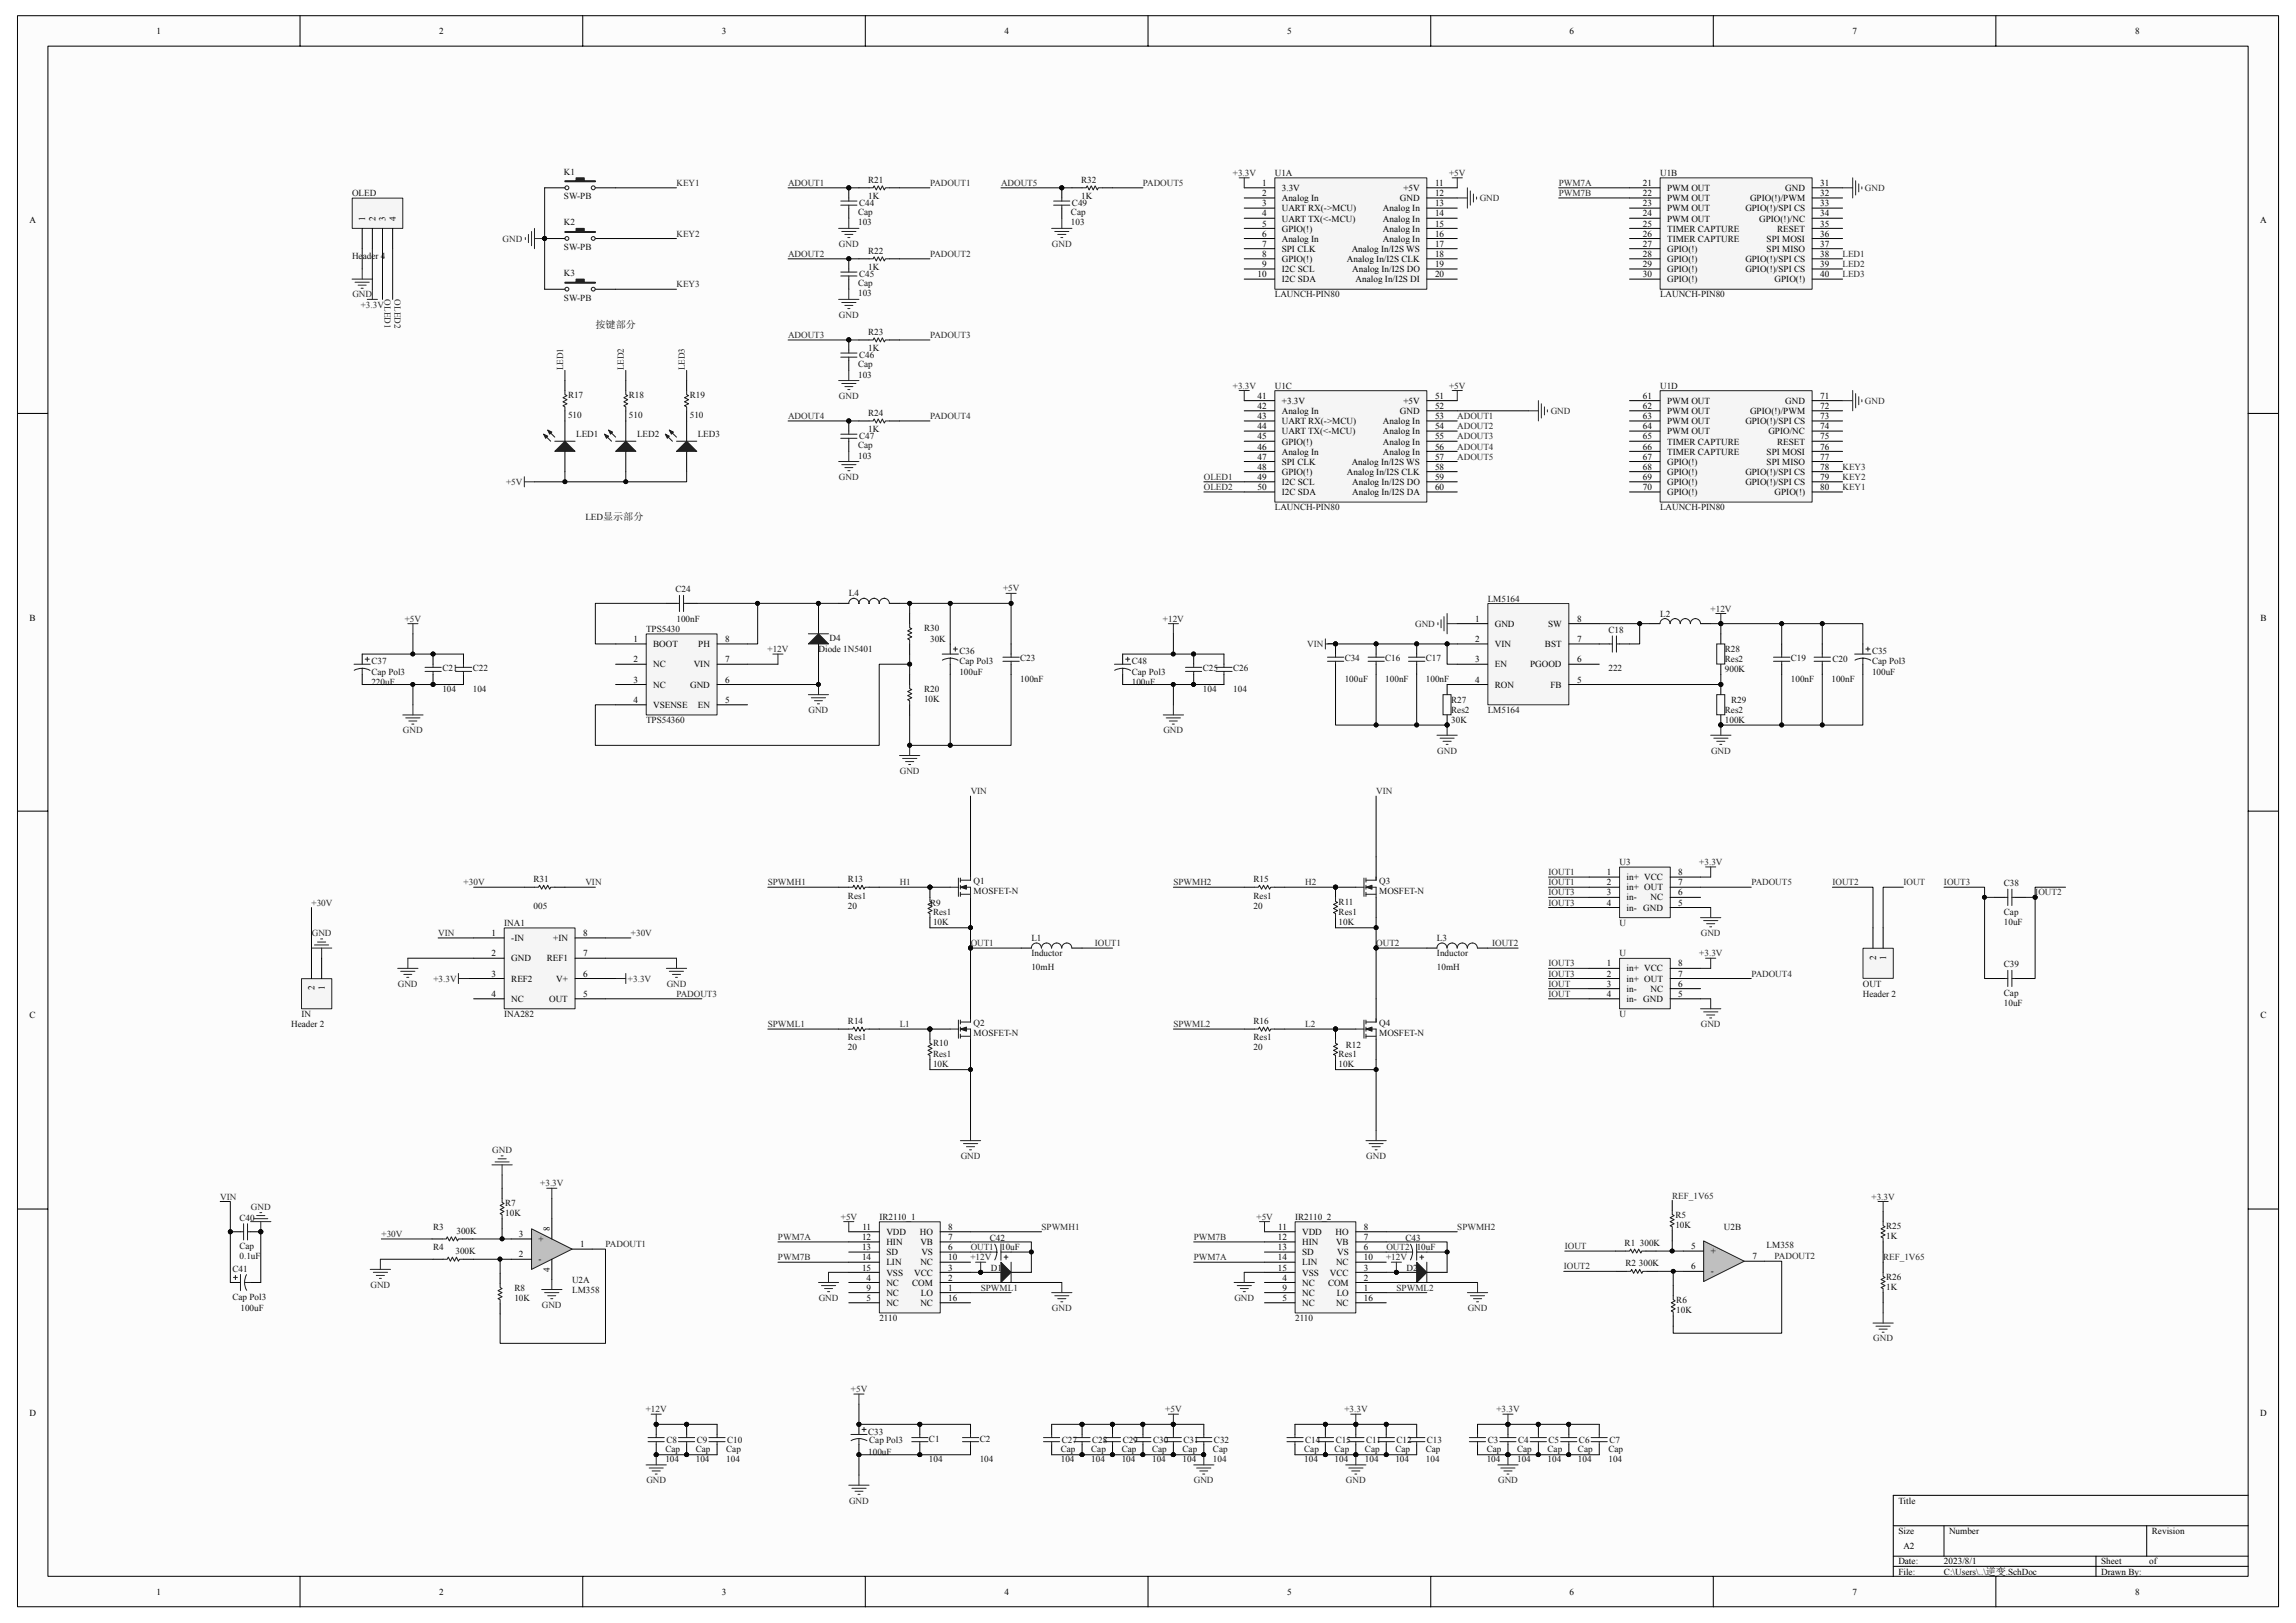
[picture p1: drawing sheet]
<svg xmlns="http://www.w3.org/2000/svg" width="297mm" height="210mm" viewBox="0 0 297 210" stroke-linecap="round" stroke-linejoin="round" font-family="sans-serif">
<defs><g id="words">
<text font-size="1.3" fill="#0e0e0e" x="77" y="42.4">按键部分</text>
<g font-size="1.2">
<text x="20.3" y="4.4">1</text>
<text x="56.8" y="4.4">2</text>
<text x="93.4" y="4.4">3</text>
<text x="129.9" y="4.4">4</text>
<text x="166.5" y="4.4">5</text>
<text x="203.1" y="4.4">6</text>
<text x="239.6" y="4.4">7</text>
<text x="276.2" y="4.4">8</text>
<text x="3.8" y="28.8">A</text>
<text x="47.3" y="28.6" transform="rotate(-90 47.3 28.6)">1</text>
<text x="48.6" y="28.6" transform="rotate(-90 48.6 28.6)">2</text>
<text x="49.9" y="28.6" transform="rotate(-90 49.9 28.6)">3</text>
<text x="51.2" y="28.6" transform="rotate(-90 51.2 28.6)">4</text>
<text x="163.3" y="24.1">1</text>
<text x="163.3" y="25.4">2</text>
<text x="163.3" y="26.7">3</text>
<text x="163.3" y="28">4</text>
<text x="163.3" y="29.3">5</text>
<text x="165.8" y="24.7">3.3V</text>
<text x="165.8" y="26">Analog In</text>
<text x="165.8" y="27.3">UART RX(-&gt;MCU)</text>
<text x="165.8" y="28.7">UART TX(&lt;-MCU)</text>
<text x="165.8" y="30">GPIO(!)</text>
<text x="178.9" y="27.3">Analog In</text>
<text x="178.9" y="28.7">Analog In</text>
<text x="178.9" y="30">Analog In</text>
<text x="181.1" y="26">GND</text>
<text x="181.6" y="24.7">+5V</text>
<text x="185.6" y="26.7">13</text>
<text x="185.6" y="28">14</text>
<text x="185.6" y="29.3">15</text>
<text x="185.6" y="24.1">11</text>
<text x="185.6" y="25.4">12</text>
<text x="212.5" y="24.1">21</text>
<text x="212.5" y="25.4">22</text>
<text x="212.5" y="26.7">23</text>
<text x="212.5" y="28">24</text>
<text x="212.5" y="29.3">25</text>
<text x="215.7" y="24.7">PWM OUT</text>
<text x="215.7" y="26">PWM OUT</text>
<text x="215.7" y="27.3">PWM OUT</text>
<text x="215.7" y="28.7">PWM OUT</text>
<text x="215.7" y="30">TIMER CAPTURE</text>
<text x="225.8" y="27.3">GPIO(!)/SPI CS</text>
<text x="226.4" y="26">GPIO(!)/PWM</text>
<text x="227.6" y="28.7">GPIO(!)/NC</text>
<text x="229.9" y="30">RESET</text>
<text x="231" y="24.7">GND</text>
<text x="235.5" y="28">34</text>
<text x="235.5" y="29.3">35</text>
<text x="235.5" y="25.4">32</text>
<text x="235.5" y="24.1">31</text>
<text x="235.5" y="26.7">33</text>
<text x="292.4" y="28.8">A</text>
<text x="162.7" y="35.9">10</text>
<text x="163.3" y="30.6">6</text>
<text x="163.3" y="31.9">7</text>
<text x="163.3" y="33.3">8</text>
<text x="163.3" y="34.5">9</text>
<text x="165.8" y="31.3">Analog In</text>
<text x="165.8" y="32.6">SPI CLK</text>
<text x="165.8" y="33.9">GPIO(!)</text>
<text x="165.8" y="35.2">I2C SCL</text>
<text x="174.3" y="33.9">Analog In/I2S CLK</text>
<text x="174.9" y="32.6">Analog In/I2S WS</text>
<text x="174.9" y="35.2">Analog In/I2S DO</text>
<text x="178.9" y="31.3">Analog In</text>
<text x="185.6" y="30.6">16</text>
<text x="185.6" y="31.9">17</text>
<text x="185.6" y="33.3">18</text>
<text x="185.6" y="35.9">20</text>
<text x="185.6" y="34.5">19</text>
<text x="212.5" y="30.6">26</text>
<text x="212.5" y="31.9">27</text>
<text x="212.5" y="33.3">28</text>
<text x="212.5" y="34.5">29</text>
<text x="212.5" y="35.9">30</text>
<text x="215.7" y="31.3">TIMER CAPTURE</text>
<text x="215.7" y="32.6">GPIO(!)</text>
<text x="215.7" y="33.9">GPIO(!)</text>
<text x="215.7" y="35.2">GPIO(!)</text>
<text x="225.8" y="33.9">GPIO(!)/SPI CS</text>
<text x="225.8" y="35.2">GPIO(!)/SPI CS</text>
<text x="228.6" y="31.3">SPI MOSI</text>
<text x="228.6" y="32.6">SPI MISO</text>
<text x="235.5" y="35.9">40</text>
<text x="235.5" y="30.6">36</text>
<text x="235.5" y="31.9">37</text>
<text x="235.5" y="33.3">38</text>
<text x="235.5" y="34.5">39</text>
<text x="165.8" y="36.5">I2C SDA</text>
<text x="175.4" y="36.5">Analog In/I2S DI</text>
<text x="215.7" y="36.5">GPIO(!)</text>
<text x="229.6" y="36.5">GPIO(!)</text>
<text x="162.7" y="51.6">41</text>
<text x="162.7" y="52.9">42</text>
<text x="165.8" y="52.3">+3.3V</text>
<text x="165.8" y="53.6">Analog In</text>
<text x="181.1" y="53.6">GND</text>
<text x="181.6" y="52.3">+5V</text>
<text x="185.6" y="51.6">51</text>
<text x="185.6" y="52.9">52</text>
<text x="212.5" y="51.6">61</text>
<text x="212.5" y="52.9">62</text>
<text x="215.7" y="52.3">PWM OUT</text>
<text x="215.7" y="53.6">PWM OUT</text>
<text x="226.4" y="53.6">GPIO(!)/PWM</text>
<text x="231" y="52.3">GND</text>
<text x="235.5" y="52.9">72</text>
<text x="235.5" y="51.6">71</text>
<text x="162.7" y="54.2">43</text>
<text x="162.7" y="55.5">44</text>
<text x="162.7" y="56.9">45</text>
<text x="162.7" y="58.2">46</text>
<text x="162.7" y="59.5">47</text>
<text x="165.8" y="54.9">UART RX(-&gt;MCU)</text>
<text x="165.8" y="56.2">UART TX(&lt;-MCU)</text>
<text x="165.8" y="57.5">GPIO(!)</text>
<text x="165.8" y="58.8">Analog In</text>
<text x="178.9" y="54.9">Analog In</text>
<text x="178.9" y="56.2">Analog In</text>
<text x="178.9" y="57.5">Analog In</text>
<text x="178.9" y="58.8">Analog In</text>
<text x="185.6" y="54.2">53</text>
<text x="185.6" y="55.5">54</text>
<text x="185.6" y="56.9">55</text>
<text x="185.6" y="58.2">56</text>
<text x="185.6" y="59.5">57</text>
<text x="212.5" y="54.2">63</text>
<text x="212.5" y="55.5">64</text>
<text x="212.5" y="56.9">65</text>
<text x="212.5" y="58.2">66</text>
<text x="212.5" y="59.5">67</text>
<text x="215.7" y="54.9">PWM OUT</text>
<text x="215.7" y="56.2">PWM OUT</text>
<text x="215.7" y="57.5">TIMER CAPTURE</text>
<text x="215.7" y="58.8">TIMER CAPTURE</text>
<text x="225.8" y="54.9">GPIO(!)/SPI CS</text>
<text x="228.6" y="58.8">SPI MOSI</text>
<text x="228.8" y="56.2">GPIO/NC</text>
<text x="229.9" y="57.5">RESET</text>
<text x="235.5" y="56.9">75</text>
<text x="235.5" y="55.5">74</text>
<text x="235.5" y="54.2">73</text>
<text x="235.5" y="58.2">76</text>
<text x="235.5" y="59.5">77</text>
<text x="162.7" y="60.8">48</text>
<text x="162.7" y="62.1">49</text>
<text x="162.7" y="63.4">50</text>
<text x="165.8" y="60.1">SPI CLK</text>
<text x="165.8" y="61.4">GPIO(!)</text>
<text x="165.8" y="62.7">I2C SCL</text>
<text x="165.8" y="64.1">I2C SDA</text>
<text x="174.3" y="61.4">Analog In/I2S CLK</text>
<text x="174.9" y="60.1">Analog In/I2S WS</text>
<text x="174.9" y="62.7">Analog In/I2S DO</text>
<text x="174.9" y="64.1">Analog In/I2S DA</text>
<text x="185.6" y="60.8">58</text>
<text x="185.6" y="62.1">59</text>
<text x="185.6" y="63.4">60</text>
<text x="212.5" y="60.8">68</text>
<text x="212.5" y="62.1">69</text>
<text x="212.5" y="63.4">70</text>
<text x="215.7" y="60.1">GPIO(!)</text>
<text x="215.7" y="61.4">GPIO(!)</text>
<text x="215.7" y="62.7">GPIO(!)</text>
<text x="215.7" y="64.1">GPIO(!)</text>
<text x="225.8" y="61.4">GPIO(!)/SPI CS</text>
<text x="225.8" y="62.7">GPIO(!)/SPI CS</text>
<text x="228.6" y="60.1">SPI MISO</text>
<text x="229.6" y="64.1">GPIO(!)</text>
<text x="235.5" y="63.4">80</text>
<text x="235.5" y="60.8">78</text>
<text x="235.5" y="62.1">79</text>
<text x="3.8" y="80.3">B</text>
<text x="82" y="83.1">1</text>
<text x="84.5" y="83.7">BOOT</text>
<text x="90.3" y="83.7">PH</text>
<text x="93.8" y="83.1">8</text>
<text x="172.5" y="83.6" transform="rotate(-90 172.5 83.6)">1</text>
<text x="190.8" y="80.5">1</text>
<text x="190.8" y="83.1">2</text>
<text x="193.4" y="81.1">GND</text>
<text x="193.4" y="83.7">VIN</text>
<text x="199.9" y="83.7">BST</text>
<text x="200.3" y="81.1">SW</text>
<text x="204" y="83.1">7</text>
<text x="204" y="80.5">8</text>
<text x="292.4" y="80.3">B</text>
<text x="82" y="85.7">2</text>
<text x="82" y="88.3">3</text>
<text x="84.5" y="86.3">NC</text>
<text x="84.5" y="89">NC</text>
<text x="89.3" y="89">GND</text>
<text x="89.7" y="86.3">VIN</text>
<text x="93.8" y="85.7">7</text>
<text x="93.8" y="88.3">6</text>
<text x="190.8" y="85.7">3</text>
<text x="190.8" y="88.3">4</text>
<text x="193.4" y="86.3">EN</text>
<text x="193.4" y="89">RON</text>
<text x="198" y="86.3">PGOOD</text>
<text x="200.6" y="89">FB</text>
<text x="204" y="88.3">5</text>
<text x="204" y="85.7">6</text>
<text x="82" y="90.9">4</text>
<text x="84.5" y="91.6">VSENSE</text>
<text x="90.3" y="91.6">EN</text>
<text x="93.8" y="90.9">5</text>
<text x="207.9" y="113.2">1</text>
<text x="210.4" y="113.9">in+ VCC</text>
<text x="217.1" y="113.2">8</text>
<text x="207.9" y="114.5">2</text>
<text x="207.9" y="115.8">3</text>
<text x="207.9" y="117.2">4</text>
<text x="210.4" y="115.2">in+ OUT</text>
<text x="210.4" y="116.5">in-</text>
<text x="210.4" y="117.8">in-</text>
<text x="212.6" y="117.8">GND</text>
<text x="213.5" y="116.5">NC</text>
<text x="217.1" y="115.8">6</text>
<text x="217.1" y="114.5">7</text>
<text x="217.1" y="117.2">5</text>
<text x="63.6" y="121.1">1</text>
<text x="63.6" y="123.7">2</text>
<text x="66.1" y="121.8">-IN</text>
<text x="66.1" y="124.4">GND</text>
<text x="70.7" y="124.4">REF1</text>
<text x="71.6" y="121.8">+IN</text>
<text x="75.5" y="123.7">7</text>
<text x="75.5" y="121.1">8</text>
<text x="207.9" y="125">1</text>
<text x="210.4" y="125.7">in+ VCC</text>
<text x="217.1" y="125">8</text>
<text x="242.7" y="124.2" transform="rotate(-90 242.7 124.2)">2</text>
<text x="244" y="124.2" transform="rotate(-90 244 124.2)">1</text>
<text x="3.8" y="131.8">C</text>
<text x="40.7" y="128.1" transform="rotate(-90 40.7 128.1)">2</text>
<text x="42" y="128.1" transform="rotate(-90 42 128.1)">1</text>
<text x="63.6" y="126.3">3</text>
<text x="63.6" y="129">4</text>
<text x="66.1" y="127">REF2</text>
<text x="66.1" y="129.6">NC</text>
<text x="71.1" y="129.6">OUT</text>
<text x="72" y="127">V+</text>
<text x="75.5" y="126.3">6</text>
<text x="75.5" y="129">5</text>
<text x="207.9" y="126.3">2</text>
<text x="207.9" y="127.7">3</text>
<text x="207.9" y="129">4</text>
<text x="210.4" y="127">in+ OUT</text>
<text x="210.4" y="128.3">in-</text>
<text x="210.4" y="129.6">in-</text>
<text x="212.6" y="129.6">GND</text>
<text x="213.5" y="128.3">NC</text>
<text x="217.1" y="127.7">6</text>
<text x="217.1" y="126.3">7</text>
<text x="217.1" y="129">5</text>
<text x="292.4" y="131.8">C</text>
<text x="67.1" y="160">3</text>
<text x="69.7" y="160.7">+</text>
<text x="71.1" y="159.3" transform="rotate(-90 71.1 159.3)">8</text>
<text x="75.1" y="161.4">1</text>
<text x="111.5" y="160.4">12</text>
<text x="111.5" y="161.8">13</text>
<text x="111.6" y="159.1">11</text>
<text x="114.7" y="159.8">VDD</text>
<text x="114.7" y="161.1">HIN</text>
<text x="119" y="159.8">HO</text>
<text x="119.1" y="161.1">VB</text>
<text x="122.7" y="159.1">8</text>
<text x="122.7" y="160.4">7</text>
<text x="122.7" y="161.8">6</text>
<text x="165.3" y="160.4">12</text>
<text x="165.3" y="161.8">13</text>
<text x="165.4" y="159.1">11</text>
<text x="168.5" y="159.8">VDD</text>
<text x="168.5" y="161.1">HIN</text>
<text x="172.8" y="159.8">HO</text>
<text x="172.8" y="161.1">VB</text>
<text x="176.5" y="159.1">8</text>
<text x="176.5" y="161.8">6</text>
<text x="176.5" y="160.4">7</text>
<text x="218.8" y="161.6">5</text>
<text x="67.1" y="162.7">2</text>
<text x="69.7" y="163.3">-</text>
<text x="71.1" y="164.6" transform="rotate(-90 71.1 164.6)">4</text>
<text x="111.5" y="163.1">14</text>
<text x="111.5" y="164.4">15</text>
<text x="112.1" y="165.7">4</text>
<text x="112.1" y="167">9</text>
<text x="114.7" y="162.4">SD</text>
<text x="114.7" y="163.7">LIN</text>
<text x="114.7" y="165">VSS</text>
<text x="114.7" y="166.3">NC</text>
<text x="114.7" y="167.6">NC</text>
<text x="118" y="166.3">COM</text>
<text x="118.3" y="165">VCC</text>
<text x="119.1" y="163.7">NC</text>
<text x="119.1" y="167.6">LO</text>
<text x="119.2" y="162.4">VS</text>
<text x="122.7" y="163.1">10</text>
<text x="122.7" y="167">1</text>
<text x="122.7" y="165.7">2</text>
<text x="122.7" y="164.4">3</text>
<text x="165.3" y="163.1">14</text>
<text x="165.3" y="164.4">15</text>
<text x="165.9" y="165.7">4</text>
<text x="165.9" y="167">9</text>
<text x="168.5" y="162.4">SD</text>
<text x="168.5" y="163.7">LIN</text>
<text x="168.5" y="165">VSS</text>
<text x="168.5" y="166.3">NC</text>
<text x="168.5" y="167.6">NC</text>
<text x="171.8" y="166.3">COM</text>
<text x="172.1" y="165">VCC</text>
<text x="172.8" y="163.7">NC</text>
<text x="172.9" y="167.6">LO</text>
<text x="173" y="162.4">VS</text>
<text x="176.5" y="163.1">10</text>
<text x="176.5" y="167">1</text>
<text x="176.5" y="165.7">2</text>
<text x="176.5" y="164.4">3</text>
<text x="218.8" y="164.2">6</text>
<text x="221.3" y="162.3">+</text>
<text x="221.3" y="164.9">-</text>
<text x="226.7" y="162.9">7</text>
<text x="112.1" y="168.3">5</text>
<text x="114.7" y="169">NC</text>
<text x="119.1" y="169">NC</text>
<text x="122.7" y="168.3">16</text>
<text x="165.9" y="168.3">5</text>
<text x="168.5" y="169">NC</text>
<text x="172.8" y="169">NC</text>
<text x="176.5" y="168.3">16</text>
<text x="3.8" y="183.2">D</text>
<text x="292.4" y="183.2">D</text>
<text x="245.6" y="194.5">Title</text>
<text x="245.6" y="198.5">Size</text>
<text x="245.6" y="202.4">Date:</text>
<text x="245.6" y="203.7">File:</text>
<text x="246.2" y="200.4">A2</text>
<text x="251.5" y="203.7">C:\Users\..\逆变.SchDoc</text>
<text x="251.5" y="202.4">2023/8/1</text>
<text x="252.2" y="198.5">Number</text>
<text x="271.8" y="203.7">Drawn By:</text>
<text x="271.8" y="202.4">Sheet</text>
<text x="278" y="202.4">of</text>
<text x="278.4" y="198.5">Revision</text>
<text x="20.3" y="206.3">1</text>
<text x="56.8" y="206.3">2</text>
<text x="93.4" y="206.3">3</text>
<text x="129.9" y="206.3">4</text>
<text x="166.5" y="206.3">5</text>
<text x="203.1" y="206.3">6</text>
<text x="239.6" y="206.3">7</text>
<text x="276.2" y="206.3">8</text>
</g>
<g font-size="1.2" fill="#0e0e0e">
<text x="73" y="22.6">K1</text>
<text x="112.3" y="23.7">R21</text>
<text x="139.9" y="23.7">R32</text>
<text x="164.9" y="22.8">U1A</text>
<text x="214.8" y="22.8">U1B</text>
<text x="45.5" y="25.4">OLED</text>
<text x="73" y="25.8">SW-PB</text>
<text x="73" y="29.2">K2</text>
<text x="111" y="29.2">103</text>
<text x="111" y="27.9">Cap</text>
<text x="111.1" y="26.7">C44</text>
<text x="112.3" y="25.8">1K</text>
<text x="138.6" y="29.2">103</text>
<text x="138.6" y="27.9">Cap</text>
<text x="138.7" y="26.7">C49</text>
<text x="139.9" y="25.8">1K</text>
<text x="45.5" y="33.5">Header 4</text>
<text x="73" y="32.3">SW-PB</text>
<text x="73" y="35.7">K3</text>
<text x="111.1" y="35.9">C45</text>
<text x="112.3" y="34.9">1K</text>
<text x="112.3" y="32.9">R22</text>
<text x="73" y="38.9">SW-PB</text>
<text x="111" y="38.4">103</text>
<text x="111" y="37">Cap</text>
<text x="164.9" y="38.5">LAUNCH-PIN80</text>
<text x="214.8" y="38.5">LAUNCH-PIN80</text>
<text x="111" y="47.5">Cap</text>
<text x="111.1" y="46.4">C46</text>
<text x="112.3" y="45.4">1K</text>
<text x="112.3" y="43.3">R23</text>
<text x="73.5" y="51.5">R17</text>
<text x="81.4" y="51.5">R18</text>
<text x="89.2" y="51.5">R19</text>
<text x="111" y="48.9">103</text>
<text x="112.3" y="53.8">R24</text>
<text x="164.9" y="50.3">U1C</text>
<text x="214.8" y="50.3">U1D</text>
<text x="73.5" y="54.1">510</text>
<text x="74.5" y="56.6">LED1</text>
<text x="81.4" y="54.1">510</text>
<text x="82.4" y="56.6">LED2</text>
<text x="89.2" y="54.1">510</text>
<text x="90.3" y="56.6">LED3</text>
<text x="111" y="59.3">103</text>
<text x="111" y="58">Cap</text>
<text x="111.1" y="56.9">C47</text>
<text x="112.3" y="55.9">1K</text>
<text x="75.7" y="67.3">LED显示部分</text>
<text x="164.9" y="66">LAUNCH-PIN80</text>
<text x="214.8" y="66">LAUNCH-PIN80</text>
<text x="87.4" y="76.6">C24</text>
<text x="109.8" y="77.2">L4</text>
<text x="192.5" y="77.8">LM5164</text>
<text x="83.6" y="81.8">TPS5430</text>
<text x="87.5" y="80.5">100nF</text>
<text x="107.3" y="82.9">D4</text>
<text x="119.5" y="81.6">R30</text>
<text x="120.3" y="83.1">30K</text>
<text x="208.1" y="81.9">C18</text>
<text x="214.8" y="79.8">L2</text>
<text x="48" y="88.6">220uF</text>
<text x="48" y="86">C37</text>
<text x="48" y="87.3">Cap Pol3</text>
<text x="57.2" y="89.5">104</text>
<text x="57.2" y="86.9">C21</text>
<text x="61.2" y="89.5">104</text>
<text x="61.2" y="86.9">C22</text>
<text x="105.9" y="84.4">Diode 1N5401</text>
<text x="119.5" y="89.5">R20</text>
<text x="124.1" y="87.3">100uF</text>
<text x="124.1" y="84.6">C36</text>
<text x="124.1" y="86">Cap Pol3</text>
<text x="132" y="88.2">100nF</text>
<text x="132" y="85.6">C23</text>
<text x="146.4" y="88.6">100uF</text>
<text x="146.4" y="86">C48</text>
<text x="146.4" y="87.3">Cap Pol3</text>
<text x="155.6" y="89.5">104</text>
<text x="155.6" y="86.9">C25</text>
<text x="159.6" y="89.5">104</text>
<text x="159.6" y="86.9">C26</text>
<text x="174" y="88.2">100uF</text>
<text x="174" y="85.6">C34</text>
<text x="179.2" y="88.2">100nF</text>
<text x="179.2" y="85.6">C16</text>
<text x="184.5" y="88.2">100nF</text>
<text x="184.5" y="85.6">C17</text>
<text x="208.1" y="86.9">222</text>
<text x="223.2" y="87">900K</text>
<text x="223.2" y="84.4">R28</text>
<text x="223.2" y="85.7">Res2</text>
<text x="231.7" y="88.2">100nF</text>
<text x="231.7" y="85.6">C19</text>
<text x="236.9" y="88.2">100nF</text>
<text x="237.1" y="85.7">C20</text>
<text x="242.2" y="87.3">100uF</text>
<text x="242.2" y="84.6">C35</text>
<text x="242.2" y="86">Cap Pol3</text>
<text x="83.6" y="93.6">TPS54360</text>
<text x="119.5" y="90.8">10K</text>
<text x="187.7" y="93.6">30K</text>
<text x="187.7" y="90.9">R27</text>
<text x="187.7" y="92.2">Res2</text>
<text x="192.5" y="92.2">LM5164</text>
<text x="223.2" y="93.6">100K</text>
<text x="223.2" y="92.2">Res2</text>
<text x="224" y="90.9">R29</text>
<text x="209.5" y="111.9">U3</text>
<text x="65.2" y="119.8">INA1</text>
<text x="69" y="117.6">005</text>
<text x="69" y="114.2">R31</text>
<text x="109.7" y="117.6">20</text>
<text x="109.7" y="114.2">R13</text>
<text x="109.7" y="116.2">Res1</text>
<text x="120.3" y="117.2">R9</text>
<text x="120.7" y="119.7">10K</text>
<text x="120.7" y="118.3">Res1</text>
<text x="126" y="114.4">Q1</text>
<text x="126" y="115.7">MOSFET-N</text>
<text x="162.2" y="117.6">20</text>
<text x="162.2" y="114.2">R15</text>
<text x="162.2" y="116.2">Res1</text>
<text x="173.2" y="119.7">10K</text>
<text x="173.2" y="117">R11</text>
<text x="173.2" y="118.3">Res1</text>
<text x="178.4" y="114.4">Q3</text>
<text x="178.4" y="115.7">MOSFET-N</text>
<text x="209.5" y="119.8">U</text>
<text x="259.2" y="119.7">10uF</text>
<text x="259.2" y="114.7">C38</text>
<text x="259.2" y="118.3">Cap</text>
<text x="133.4" y="125.4">10mH</text>
<text x="133.4" y="121.8">L1</text>
<text x="133.4" y="123.7">Inductor</text>
<text x="185.9" y="125.4">10mH</text>
<text x="185.9" y="121.8">L3</text>
<text x="185.9" y="123.7">Inductor</text>
<text x="209.5" y="123.7">U</text>
<text x="259.2" y="125.2">C39</text>
<text x="39" y="131.6">IN</text>
<text x="65.2" y="131.6">INA282</text>
<text x="209.5" y="131.6">U</text>
<text x="241" y="127.7">OUT</text>
<text x="241" y="129">Header 2</text>
<text x="259.2" y="130.2">10uF</text>
<text x="259.2" y="128.8">Cap</text>
<text x="37.7" y="132.9">Header 2</text>
<text x="109.7" y="135.9">20</text>
<text x="109.7" y="132.5">R14</text>
<text x="109.7" y="134.6">Res1</text>
<text x="120.7" y="135.4">R10</text>
<text x="120.7" y="136.7">Res1</text>
<text x="126" y="132.8">Q2</text>
<text x="126" y="134.1">MOSFET-N</text>
<text x="162.2" y="135.9">20</text>
<text x="162.2" y="132.5">R16</text>
<text x="162.2" y="134.6">Res1</text>
<text x="173.2" y="136.7">Res1</text>
<text x="174.1" y="135.5">R12</text>
<text x="178.4" y="132.8">Q4</text>
<text x="178.4" y="134.1">MOSFET-N</text>
<text x="120.7" y="138">10K</text>
<text x="173.2" y="138">10K</text>
<text x="65.4" y="156">R7</text>
<text x="31" y="157.9">C40</text>
<text x="31" y="161.6">Cap</text>
<text x="56" y="161.8">R4</text>
<text x="56" y="159.1">R3</text>
<text x="59.1" y="159.7">300K</text>
<text x="65.4" y="157.3">10K</text>
<text x="113.8" y="157.8">IR2110_1</text>
<text x="128.1" y="160.6">C42</text>
<text x="129.5" y="161.8">10uF</text>
<text x="167.6" y="157.8">IR2110_2</text>
<text x="181.8" y="160.6">C43</text>
<text x="183.3" y="161.8">10uF</text>
<text x="210.2" y="161.2">R1</text>
<text x="212.2" y="161.2">300K</text>
<text x="216.7" y="158.9">10K</text>
<text x="216.7" y="157.5">R5</text>
<text x="223" y="159.1">U2B</text>
<text x="228.6" y="161.5">LM358</text>
<text x="244" y="160.3">1K</text>
<text x="244" y="159">R25</text>
<text x="30.1" y="164.5">C41</text>
<text x="31" y="162.9">0.1uF</text>
<text x="58.9" y="162.3">300K</text>
<text x="66.5" y="167">R8</text>
<text x="74" y="165.9">U2A</text>
<text x="74" y="167.3">LM358</text>
<text x="128.2" y="164.4">D1</text>
<text x="182" y="164.4">D2</text>
<text x="210.3" y="163.9">R2</text>
<text x="212" y="163.9">300K</text>
<text x="244" y="166.9">1K</text>
<text x="244" y="165.5">R26</text>
<text x="30.1" y="168.2">Cap Pol3</text>
<text x="31.1" y="169.6">100uF</text>
<text x="66.5" y="168.3">10K</text>
<text x="113.8" y="170.9">2110</text>
<text x="167.6" y="170.9">2110</text>
<text x="216.9" y="169.9">10K</text>
<text x="216.9" y="168.6">R6</text>
<text x="112.3" y="185.6">C33</text>
<text x="86.1" y="189.1">104</text>
<text x="86.1" y="187.8">Cap</text>
<text x="86.2" y="186.7">C8</text>
<text x="90" y="189.1">104</text>
<text x="90" y="187.8">Cap</text>
<text x="90.1" y="186.7">C9</text>
<text x="94" y="189.1">104</text>
<text x="94" y="187.8">Cap</text>
<text x="94.1" y="186.7">C10</text>
<text x="112.3" y="188.2">100uF</text>
<text x="112.5" y="186.7">Cap Pol3</text>
<text x="120.2" y="189.1">104</text>
<text x="120.2" y="186.5">C1</text>
<text x="126.7" y="189.1">104</text>
<text x="126.7" y="186.5">C2</text>
<text x="137.2" y="189.1">104</text>
<text x="137.2" y="187.8">Cap</text>
<text x="137.4" y="186.7">C27</text>
<text x="141.2" y="189.1">104</text>
<text x="141.2" y="187.8">Cap</text>
<text x="141.3" y="186.7">C28</text>
<text x="145.1" y="189.1">104</text>
<text x="145.1" y="187.8">Cap</text>
<text x="145.2" y="186.7">C29</text>
<text x="149.1" y="189.1">104</text>
<text x="149.1" y="187.8">Cap</text>
<text x="149.2" y="186.7">C30</text>
<text x="153" y="189.1">104</text>
<text x="153" y="187.8">Cap</text>
<text x="153.1" y="186.7">C31</text>
<text x="156.9" y="189.1">104</text>
<text x="156.9" y="187.8">Cap</text>
<text x="157.1" y="186.7">C32</text>
<text x="168.7" y="189.1">104</text>
<text x="168.7" y="187.8">Cap</text>
<text x="168.9" y="186.7">C14</text>
<text x="172.7" y="189.1">104</text>
<text x="172.7" y="187.8">Cap</text>
<text x="172.8" y="186.7">C15</text>
<text x="176.6" y="189.1">104</text>
<text x="176.6" y="187.8">Cap</text>
<text x="176.7" y="186.7">C11</text>
<text x="180.5" y="189.1">104</text>
<text x="180.5" y="187.8">Cap</text>
<text x="180.7" y="186.7">C12</text>
<text x="184.5" y="189.1">104</text>
<text x="184.5" y="187.8">Cap</text>
<text x="184.6" y="186.7">C13</text>
<text x="192.3" y="189.1">104</text>
<text x="192.3" y="187.8">Cap</text>
<text x="192.5" y="186.7">C3</text>
<text x="196.3" y="189.1">104</text>
<text x="196.3" y="187.8">Cap</text>
<text x="196.4" y="186.7">C4</text>
<text x="200.2" y="189.1">104</text>
<text x="200.2" y="187.8">Cap</text>
<text x="200.3" y="186.7">C5</text>
<text x="204.1" y="189.1">104</text>
<text x="204.1" y="187.8">Cap</text>
<text x="204.3" y="186.7">C6</text>
<text x="208.1" y="189.1">104</text>
<text x="208.1" y="187.8">Cap</text>
<text x="208.2" y="186.7">C7</text>
</g>
<g font-size="1.2" fill="#262626">
<text x="159.5" y="22.8">+3.3V</text>
<text x="187.5" y="22.8">+5V</text>
<text x="87.5" y="24.1">KEY1</text>
<text x="102" y="24.1">ADOUT1</text>
<text x="120.3" y="24.1">PADOUT1</text>
<text x="129.5" y="24.1">ADOUT5</text>
<text x="147.9" y="24.1">PADOUT5</text>
<text x="191.4" y="26">GND</text>
<text x="201.7" y="24.1">PWM7A</text>
<text x="201.7" y="25.4">PWM7B</text>
<text x="241.3" y="24.7">GND</text>
<text x="65" y="31.3">GND</text>
<text x="87.5" y="30.6">KEY2</text>
<text x="102" y="33.3">ADOUT2</text>
<text x="108.5" y="31.9">GND</text>
<text x="120.3" y="33.3">PADOUT2</text>
<text x="136.1" y="31.9">GND</text>
<text x="238.4" y="33.3">LED1</text>
<text x="238.4" y="34.5">LED2</text>
<text x="238.4" y="35.9">LED3</text>
<text x="45.6" y="38.5">GND</text>
<text x="46.7" y="39.8">+3.3V</text>
<text x="49.7" y="38.7" transform="rotate(90 49.7 38.7)">OLED1</text>
<text x="51.1" y="38.7" transform="rotate(90 51.1 38.7)">OLED2</text>
<text x="87.5" y="37.2">KEY3</text>
<text x="108.5" y="41.1">GND</text>
<text x="72.9" y="47.9" transform="rotate(-90 72.9 47.9)">LED1</text>
<text x="80.7" y="47.9" transform="rotate(-90 80.7 47.9)">LED2</text>
<text x="88.6" y="47.9" transform="rotate(-90 88.6 47.9)">LED3</text>
<text x="102" y="43.7">ADOUT3</text>
<text x="120.3" y="43.7">PADOUT3</text>
<text x="108.5" y="51.6">GND</text>
<text x="159.5" y="50.3">+3.3V</text>
<text x="187.5" y="50.3">+5V</text>
<text x="200.6" y="53.6">GND</text>
<text x="241.3" y="52.3">GND</text>
<text x="102" y="54.2">ADOUT4</text>
<text x="120.3" y="54.2">PADOUT4</text>
<text x="188.5" y="59.5">ADOUT5</text>
<text x="188.5" y="56.9">ADOUT3</text>
<text x="188.5" y="55.5">ADOUT2</text>
<text x="188.5" y="54.2">ADOUT1</text>
<text x="188.5" y="58.2">ADOUT4</text>
<text x="65.5" y="62.7">+5V</text>
<text x="108.5" y="62.1">GND</text>
<text x="155.7" y="62.1">OLED1</text>
<text x="155.7" y="63.4">OLED2</text>
<text x="238.4" y="63.4">KEY1</text>
<text x="238.4" y="62.1">KEY2</text>
<text x="238.4" y="60.8">KEY3</text>
<text x="129.8" y="76.5">+5V</text>
<text x="52.4" y="80.5">+5V</text>
<text x="150.4" y="80.5">+12V</text>
<text x="169.1" y="83.7">VIN</text>
<text x="183.1" y="81.1">GND</text>
<text x="221.3" y="79.1">+12V</text>
<text x="99.3" y="84.4">+12V</text>
<text x="52.1" y="94.9">GND</text>
<text x="104.6" y="92.2">GND</text>
<text x="150.5" y="94.9">GND</text>
<text x="116.4" y="100.1">GND</text>
<text x="185.9" y="97.5">GND</text>
<text x="221.4" y="97.5">GND</text>
<text x="125.6" y="102.7">VIN</text>
<text x="178.1" y="102.7">VIN</text>
<text x="200.3" y="113.2">IOUT1</text>
<text x="219.8" y="111.9">+3.3V</text>
<text x="40.3" y="117.2">+30V</text>
<text x="60" y="114.5">+30V</text>
<text x="75.7" y="114.5">VIN</text>
<text x="99.3" y="114.5">SPWMH1</text>
<text x="116.4" y="114.5">H1</text>
<text x="151.8" y="114.5">SPWMH2</text>
<text x="168.9" y="114.5">H2</text>
<text x="200.3" y="114.5">IOUT1</text>
<text x="200.3" y="115.8">IOUT3</text>
<text x="200.3" y="117.2">IOUT3</text>
<text x="226.6" y="114.5">PADOUT5</text>
<text x="237.1" y="114.5">IOUT2</text>
<text x="246.2" y="114.5">IOUT</text>
<text x="251.5" y="114.5">IOUT3</text>
<text x="263.3" y="115.8">IOUT2</text>
<text x="40.3" y="121.1">GND</text>
<text x="56.7" y="121.1">VIN</text>
<text x="81.6" y="121.1">+30V</text>
<text x="125.6" y="122.4">OUT1</text>
<text x="141.6" y="122.4">IOUT1</text>
<text x="178.1" y="122.4">OUT2</text>
<text x="193" y="122.4">IOUT2</text>
<text x="200.3" y="125">IOUT3</text>
<text x="219.8" y="123.7">+3.3V</text>
<text x="220" y="121.1">GND</text>
<text x="51.5" y="127.7">GND</text>
<text x="56.1" y="127">+3.3V</text>
<text x="81.2" y="127">+3.3V</text>
<text x="86.3" y="127.7">GND</text>
<text x="87.5" y="129">PADOUT3</text>
<text x="200.3" y="126.3">IOUT3</text>
<text x="200.3" y="127.7">IOUT</text>
<text x="200.3" y="129">IOUT</text>
<text x="226.6" y="126.3">PADOUT4</text>
<text x="99.3" y="132.9">SPWML1</text>
<text x="116.4" y="132.9">L1</text>
<text x="151.8" y="132.9">SPWML2</text>
<text x="168.9" y="132.9">L2</text>
<text x="220" y="132.9">GND</text>
<text x="63.7" y="149.2">GND</text>
<text x="124.3" y="149.9">GND</text>
<text x="176.8" y="149.9">GND</text>
<text x="28.5" y="155.2">VIN</text>
<text x="69.9" y="153.5">+3.3V</text>
<text x="216.3" y="155.1">REF_1V65</text>
<text x="242.1" y="155.2">+3.3V</text>
<text x="32.5" y="156.5">GND</text>
<text x="49.4" y="160">+30V</text>
<text x="78.4" y="161.4">PADOUT1</text>
<text x="100.6" y="160.4">PWM7A</text>
<text x="108.8" y="157.8">+5V</text>
<text x="125.6" y="161.8">OUT1</text>
<text x="134.7" y="159.1">SPWMH1</text>
<text x="154.4" y="160.4">PWM7B</text>
<text x="162.6" y="157.8">+5V</text>
<text x="179.4" y="161.8">OUT2</text>
<text x="188.5" y="159.1">SPWMH2</text>
<text x="202.4" y="161.6">IOUT</text>
<text x="47.9" y="166.6">GND</text>
<text x="100.6" y="163.1">PWM7B</text>
<text x="125.5" y="163.1">+12V</text>
<text x="126.9" y="167">SPWML1</text>
<text x="154.4" y="163.1">PWM7A</text>
<text x="179.3" y="163.1">+12V</text>
<text x="180.7" y="167">SPWML2</text>
<text x="202.3" y="164.2">IOUT2</text>
<text x="229.6" y="162.9">PADOUT2</text>
<text x="243.6" y="163.1">REF_1V65</text>
<text x="70.1" y="169.2">GND</text>
<text x="105.9" y="168.3">GND</text>
<text x="136.1" y="169.6">GND</text>
<text x="159.7" y="168.3">GND</text>
<text x="189.9" y="169.6">GND</text>
<text x="242.4" y="173.5">GND</text>
<text x="83.5" y="182.7">+12V</text>
<text x="110.1" y="180.1">+5V</text>
<text x="150.7" y="182.7">+5V</text>
<text x="173.9" y="182.7">+3.3V</text>
<text x="193.6" y="182.7">+3.3V</text>
<text x="83.6" y="191.9">GND</text>
<text x="154.4" y="191.9">GND</text>
<text x="174.1" y="191.9">GND</text>
<text x="193.8" y="191.9">GND</text>
<text x="109.9" y="194.5">GND</text>
</g>
</g></defs>
<path d="M2.3 2.1h292.5v205.8h-292.5z" fill="#fcfcfc"/>
<path d="M2.3 2h292.5v205.9h-292.5z" fill="none" stroke="#000" stroke-width=".13"/>
<path d="M6.2 6h284.6v197.9h-284.6z" fill="#fcfcfc"/>
<g fill="none" stroke="#000" stroke-width=".13">
<path d="M6.2 6h284.6v197.9h-284.6zM38.8 2v3.9M75.4 2v3.9M111.9 2v3.9M148.5 2v3.9M185.1 2v3.9M221.7 2v3.9M258.2 2v3.9M70.5 24.3h2.6M77 24.3h2.6M2.3 53.5h3.9M290.8 53.5h4"/>
<path d="M2.3 104.9h3.9M290.8 104.9h4M2.3 156.4h3.9M290.8 156.4h4M244.9 197.4h45.9M251.5 197.4v3.9M277.7 197.4v3.9M290.8 193.5h-45.9v10.5M38.8 204v3.9M75.4 204v3.9M111.9 204v3.9M148.5 204v3.9"/>
<path d="M185.1 204v3.9M221.7 204v3.9M244.9 201.3h45.9M244.9 202.6h45.9M258.2 204v3.9M271.2 201.3v2.7"/>
</g>
<path d="M73.1 23.4h1.4v-.4h1.1v.4h1.4v.1h-3.9z" fill-rule="evenodd" fill="#1c1c1c"/>
<g fill="none" stroke="#1c1c1c" stroke-width=".13">
<path d="M73.1 23.4h1.4v-.4h1.1v.4h1.4v.1h-3.9z"/>
<circle cx="73.3" cy="24.3" r=".25"/>
<circle cx="76.8" cy="24.3" r=".25"/>
</g>
<path d="M70.5 30.9h2.6M77 30.9h2.6" fill="none" stroke="#000" stroke-width=".13"/>
<circle cx="70.5" cy="30.9" r=".25" fill="#0e0e0e" stroke="#0e0e0e" stroke-width=".13"/>
<path d="M73.1 30h1.4v-.5h1.1v.5h1.4v.1h-3.9z" fill-rule="evenodd" fill="#1c1c1c"/>
<path d="M73.1 30h1.4v-.5h1.1v.5h1.4v.1h-3.9zM73.2 30.7l.3-.1 .1 .3-.1 .1-.2 .1-.1-.1-.1-.1zM76.6 30.7l.3-.1 .1 .3-.1 .1-.2 .1-.1-.1-.1-.1z" fill="none" stroke="#1c1c1c" stroke-width=".13"/>
<circle cx="70.5" cy="30.9" r=".25" fill="#0e0e0e" stroke="#0e0e0e" stroke-width=".13"/>
<path d="M70.5 37.4h2.6M77 37.4h2.6" fill="none" stroke="#000" stroke-width=".13"/>
<path d="M73.1 36.5h1.4v-.4h1.1v.4h1.4v.1h-3.9z" fill-rule="evenodd" fill="#1c1c1c"/>
<path d="M73.1 36.5h1.4v-.4h1.1v.4h1.4v.1h-3.9zM73.2 37.2h.1h.2l.1 .3-.3 .2-.1-.1-.1-.2zM76.6 37.2h.1h.2l.1 .3-.3 .2-.1-.1-.1-.2z" fill="none" stroke="#1c1c1c" stroke-width=".13"/>
<path d="M68 30.7v.3M68.4 30.3v1.1M68.8 30v1.8M69.1 29.5v2.7M69.1 30.9h1.4" fill="none" stroke="#262626" stroke-width=".13"/>
<circle cx="70.5" cy="30.9" r=".25" fill="#0e0e0e" stroke="#0e0e0e" stroke-width=".13"/>
<path d="M81 54.5v2.6M81 58.4v2.6" fill="none" stroke="#000" stroke-width=".13"/>
<path d="M79.6 58.4l1.4-1.3 1.3 1.3z" fill="#1c1c1c"/>
<path d="M78.2 56.2l.9 .9M78.7 55.6l.9 1M79.6 58.4l1.4-1.3 1.3 1.3z" fill="none" stroke="#1c1c1c" stroke-width=".13"/>
<path d="M78.7 55.6l.5 .3-.2 .3z" fill="#1c1c1c"/>
<path d="M78.7 55.6l.5 .3-.2 .3z" fill="none" stroke="#1c1c1c" stroke-width=".13"/>
<path d="M78.2 56.2l.5 .2-.2 .3z" fill="#1c1c1c"/>
<path d="M78.2 56.2l.5 .2-.2 .3zM79.6 57.1h2.7" fill="none" stroke="#1c1c1c" stroke-width=".13"/>
<path d="M88.8 54.5v2.6M88.8 58.4v2.6" fill="none" stroke="#000" stroke-width=".13"/>
<path d="M87.5 58.4l1.3-1.3 1.3 1.3z" fill="#1c1c1c"/>
<path d="M86.1 56.2l.9 .9M86.6 55.6l.9 1M87.5 58.4l1.3-1.3 1.3 1.3z" fill="none" stroke="#1c1c1c" stroke-width=".13"/>
<path d="M86.6 55.6l.5 .3-.2 .3z" fill="#1c1c1c"/>
<path d="M86.6 55.6l.5 .3-.2 .3z" fill="none" stroke="#1c1c1c" stroke-width=".13"/>
<path d="M86.1 56.2l.5 .2-.3 .3z" fill="#1c1c1c"/>
<path d="M86.1 56.2l.5 .2-.3 .3zM87.5 57.1h2.6" fill="none" stroke="#1c1c1c" stroke-width=".13"/>
<path d="M73.1 54.5v2.6M73.1 58.4v2.6" fill="none" stroke="#000" stroke-width=".13"/>
<path d="M71.8 58.4l1.3-1.3 1.3 1.3z" fill="#1c1c1c"/>
<path d="M70.3 56.2l.9 .9M70.9 55.6l.9 1M71.8 58.4l1.3-1.3 1.3 1.3z" fill="none" stroke="#1c1c1c" stroke-width=".13"/>
<path d="M70.9 55.6l.5 .3-.3 .3z" fill="#1c1c1c"/>
<path d="M70.9 55.6l.5 .3-.3 .3z" fill="none" stroke="#1c1c1c" stroke-width=".13"/>
<path d="M70.3 56.2l.6 .2-.3 .3z" fill="#1c1c1c"/>
<g fill="none" stroke="#1c1c1c" stroke-width=".13">
<path d="M70.3 56.2l.6 .2-.3 .3zM71.8 57.1h2.6M73.1 50.5v.6l.3 .1-.6 .3 .6 .2-.6 .3 .6 .2-.6 .3 .3 .1v.5M81 50.5v.6l.2 .1-.5 .3 .5 .2-.5 .3 .5 .2-.5 .3 .3 .1v.5M88.8 50.5v.6l.3 .1-.5 .3 .5 .2-.5 .3 .5 .2-.5 .3 .2 .1v.5M65 155v.6l.2 .1-.5 .3 .5 .2-.5 .3 .5 .2-.5 .3 .3 .1v.6M57.2 160.3h.5l.2-.3 .2 .5 .3-.5 .2 .5 .3-.5 .3 .5 .1-.2h.5M57.3 162.9h.6l.1-.3 .3 .6 .2-.6 .3 .6 .3-.6 .2 .6 .2-.3h.5M64.7 166.1v.5l.3 .1-.6 .3 .6 .2-.6 .3 .6 .3-.6 .2 .3 .1v.6M110.1 185.6h2.1M110.1 186.4l.5-.2 .5-.1 .6 .1 .5 .2M111.1 186.1v.8"/>
<path d="M111.5 184.9h.6M111.8 184.7v.5M118 186h2.1M118 186.5h2.1M119 185.6v.4M119 186.5v.4M124.5 186h2.1M124.5 186.5h2.1M125.6 185.6v.4M125.6 186.5v.4M166.5 186h2.1M166.5 186.5h2.1"/>
<path d="M167.5 185.6v.4M167.5 186.5v.4M170.4 186h2.1M170.4 186.5h2.1M171.5 185.6v.4M171.5 186.5v.4M174.4 186h2.1M174.4 186.5h2.1M175.4 185.6v.4M175.4 186.5v.4M178.3 186.5h2.1M178.3 186h2.1"/>
<path d="M179.3 185.6v.4M179.3 186.5v.4M182.2 186h2.1M182.2 186.5h2.1M183.3 185.6v.4M183.3 186.5v.4M190.1 186h2.1M190.1 186.5h2.1M191.2 185.6v.4M191.2 186.5v.4M194 186h2.1M194 186.5h2.1"/>
<path d="M195.1 185.6v.4M195.1 186.5v.4M198 186h2.1M198 186.5h2.1M199 185.6v.4M199 186.5v.4M201.9 186h2.1M201.9 186.5h2.1M203 185.6v.4M203 186.5v.4M205.8 186h2.1M205.8 186.5h2.1"/>
<path d="M206.9 185.6v.4M206.9 186.5v.4"/>
</g>
<g fill="none" stroke="#262626" stroke-width=".13">
<path d="M67.8 61.7v1.3M67.8 62.3h1.3M109.8 192.2h2.6M110.2 192.6h1.9M110.5 180.4h1.3M110.6 192.9h1.1M111 193.3h.3M111.1 180.4v1.3M111.1 190.8v1.4M174.1 189.5h2.6M174.5 189.9h1.8M174.7 183h1.4"/>
<path d="M174.9 190.3h1M175.3 190.7h.2M175.4 183v1.3M175.4 188.2v1.3M193.8 189.5h2.6M194.2 189.9h1.8M194.4 183h1.3M194.6 190.3h1M195 190.7h.2M195.1 183v1.3M195.1 188.2v1.3"/>
</g>
<g fill="none" stroke="#000" stroke-width=".13">
<path d="M73.1 49.2v1.3M73.1 53.1v1.4M81 49.2v1.3M81 53.1v1.4M88.8 49.2v1.3M88.8 53.1v1.4M65 153.7v1.3M65 157.7v1.3M55.9 160.3h1.3M56 162.9h1.3M59.8 160.3h1.3M60 162.9h1.3"/>
<path d="M64.7 164.7v1.4M64.7 168.7v1.3M111.1 184.3v1.3M111.1 186.9v1.3M119 184.3v1.3M119 186.9v1.3M125.6 184.3v1.3M125.6 186.9v1.3M167.5 184.3v1.3M167.5 186.9v1.3M171.5 184.3v1.3M171.5 186.9v1.3"/>
<path d="M175.4 184.3v1.3M175.4 186.9v1.3M179.3 184.3v1.3M179.3 186.9v1.3M183.3 184.3v1.3M183.3 186.9v1.3M191.2 184.3v1.3M191.2 186.9v1.3M195.1 184.3v1.3M195.1 186.9v1.3M199 184.3v1.3M199 186.9v1.3"/>
<path d="M203 184.3v1.3M203 186.9v1.3M206.9 184.3v1.3M206.9 186.9v1.3"/>
</g>
<g fill="#0e0e0e" stroke="#0e0e0e" stroke-width=".13">
<path d="M194.9 188h.2l.2 .1v.3h-.2h-.2l-.1-.2z" fill-rule="evenodd"/>
<path d="M194.9 188h.2l.2 .1v.3h-.2h-.2l-.1-.2z" fill-rule="evenodd"/>
<path d="M194.9 188h.2l.2 .1v.3h-.2h-.2l-.1-.2z" fill-rule="evenodd"/>
<path d="M198.8 188h.3l.2 .2-.1 .2h-.2h-.2v-.2z" fill-rule="evenodd"/>
<path d="M198.8 188h.3l.2 .2-.1 .2h-.2h-.2v-.2z" fill-rule="evenodd"/>
<path d="M202.8 188h.3l.1 .2-.1 .2h-.2h-.1l-.1-.2z" fill-rule="evenodd"/>
<path d="M202.8 188h.3l.1 .2-.1 .2h-.2h-.1l-.1-.2z" fill-rule="evenodd"/>
<circle cx="195.1" cy="184.3" r=".26"/>
<circle cx="199" cy="184.3" r=".25"/>
<circle cx="202.9" cy="184.3" r=".25"/>
<circle cx="111.1" cy="184.3" r=".25"/>
<circle cx="111.1" cy="188.2" r=".25"/>
<circle cx="119" cy="184.3" r=".25"/>
<circle cx="119" cy="188.2" r=".25"/>
<circle cx="171.5" cy="188.2" r=".25"/>
<circle cx="171.5" cy="184.3" r=".25"/>
<circle cx="175.4" cy="188.2" r=".25"/>
<circle cx="175.4" cy="184.3" r=".25"/>
<circle cx="179.3" cy="188.2" r=".25"/>
<circle cx="179.3" cy="184.3" r=".25"/>
</g>
<path d="M65.3 120.1h9.1v10.4h-9.1z" fill="#f5f5f5"/>
<g fill="none" stroke="#262626" stroke-width=".13">
<path d="M130.2 76.8h1.3M130.8 76.8v1.3M52.1 92.5h2.6M52.5 92.9h1.8M52.8 80.7h1.3M52.9 93.3h1M53.3 93.7h.2M53.4 80.7v1.3M53.4 91.2v1.3M100 84.6h1.3M100.6 84.6v1.3M116.4 97.7h2.6"/>
<path d="M116.8 98.1h1.8M117.2 98.5h1M117.6 98.9h.2M117.7 96.4v1.3M150.5 92.5h2.6M150.9 92.9h1.8M151.1 80.7h1.4M151.3 93.3h1M151.7 93.7h.2M151.8 80.7v1.3M151.8 91.2v1.3M51.5 125.3h2.6"/>
<path d="M51.8 125.7h1.9M52.2 126.1h1.1M52.6 126.4h.3M52.8 124v1.3M65.2 120.1h9.2v10.4h-9.2zM86.2 125.3h2.6M86.6 125.7h1.8M87 126.1h1.1M87.4 126.4h.2M87.5 124v1.3M70.7 153.7h1.3M71.4 153.7v1.3"/>
<path d="M70.1 166.8h2.6M70.5 167.2h1.8M70.9 167.6h1M71.2 168h.3M71.4 165.5v1.3M151.1 183h1.4M151.8 183v1.3M154.4 189.5h2.7M154.8 189.9h1.9M155.2 190.3h1M155.6 190.7h.3M155.7 188.2v1.3"/>
</g>
<g fill="none" stroke="#000" stroke-width=".13">
<path d="M46.9 84.6v1.3M46.9 87.2v1.4M56 84.6v1.3M56 87.2v1.4M60 84.6v1.3M60 87.2v1.4M145.2 84.6v1.3M145.2 87.2v1.4M154.4 84.6v1.3M154.4 87.2v1.4M158.3 84.6v1.3M158.3 87.2v1.4"/>
<path d="M61.3 121.3h3.9M61.3 124h3.9M61.3 126.6h3.9M61.3 129.2h3.9M74.4 121.3h3.9M74.4 124h3.9M74.4 126.6h3.9M74.4 129.2h3.9M136.1 184.3v1.3M136.1 186.9v1.3M140 184.3v1.3M140 186.9v1.3"/>
<path d="M143.9 184.3v1.3M143.9 186.9v1.3M147.9 184.3v1.3M147.9 186.9v1.3M151.8 184.3v1.3M151.8 186.9v1.3M155.7 184.3v1.3M155.7 186.9v1.3"/>
</g>
<g fill="none" stroke="#1c1c1c" stroke-width=".13">
<path d="M45.8 85.9h2.1M45.8 86.7l.5-.2h.6h.5l.5 .2M46.9 86.5v.7M47.2 85.3h.6M47.5 85v.6M55 86.3h2.1M55 86.9h2.1M56 85.9v.4M56 86.9v.3M58.9 86.3h2.1M58.9 86.9h2.1M60 85.9v.4"/>
<path d="M60 86.9v.3M144.2 85.9h2.1M144.2 86.7l.5-.2h.6h.5l.5 .2M145.2 86.5v.7M145.6 85.3h.6M145.9 85v.6M153.4 86.3h2.1M153.4 86.9h2.1M154.4 85.9v.4M154.4 86.9v.3M157.3 86.3h2.1M157.3 86.9h2.1"/>
<path d="M158.3 85.9v.4M158.3 86.9v.3M135 186h2.1M135 186.5h2.1M136.1 185.6v.4M136.1 186.5v.4M138.9 186h2.1M138.9 186.5h2.1M140 185.6v.4M140 186.5v.4M142.9 186h2.1M142.9 186.5h2.1"/>
<path d="M143.9 185.6v.4M143.9 186.5v.4M146.8 186h2.1M146.8 186.5h2.1M147.9 185.6v.4M147.9 186.5v.4M150.7 186h2.1M150.7 186.5h2.1M151.8 185.6v.4M151.8 186.5v.4M154.7 186h2.1M154.7 186.5h2.1"/>
<path d="M155.7 185.6v.4M155.7 186.5v.4"/>
</g>
<g fill="#0e0e0e" stroke="#0e0e0e" stroke-width=".13">
<path d="M154.2 84.4h.3l.2 .2-.1 .2-.2 .1-.2-.1v-.2z" fill-rule="evenodd"/>
<path d="M154.2 88.4l.2-.1 .2 .1v.3l-.2 .1-.2-.1v-.2z" fill-rule="evenodd"/>
<path d="M154.2 84.4h.3l.2 .2-.1 .2-.2 .1-.2-.1v-.2z" fill-rule="evenodd"/>
<path d="M154.2 88.4l.2-.1 .2 .1v.3l-.2 .1-.2-.1v-.2z" fill-rule="evenodd"/>
<path d="M151.6 188h.3l.1 .2v.2h-.2h-.2l-.1-.2z" fill-rule="evenodd"/>
<path d="M151.6 188h.3l.1 .2v.2h-.2h-.2l-.1-.2z" fill-rule="evenodd"/>
<path d="M155.5 188h.4l.1 .2-.1 .2h-.2h-.2v-.2z" fill-rule="evenodd"/>
<path d="M155.5 188h.4l.1 .2-.1 .2h-.2h-.2v-.2z" fill-rule="evenodd"/>
<path d="M147.7 188h.3l.1 .2-.1 .2h-.2h-.1l-.1-.2z" fill-rule="evenodd"/>
<path d="M147.7 188h.3l.1 .2-.1 .2h-.2h-.1l-.1-.2z" fill-rule="evenodd"/>
<path d="M155.5 188h.4l.1 .2-.1 .2h-.2h-.2v-.2z" fill-rule="evenodd"/>
<path d="M143.7 188h.2l.2 .1v.3h-.2h-.2v-.2z" fill-rule="evenodd"/>
<path d="M143.7 188h.2l.2 .1v.3h-.2h-.2v-.2z" fill-rule="evenodd"/>
<path d="M139.8 188.1l.2-.1h.2v.2v.2h-.2h-.2z" fill-rule="evenodd"/>
<path d="M139.8 188.1l.2-.1h.2v.2v.2h-.2h-.2z" fill-rule="evenodd"/>
<circle cx="151.8" cy="184.3" r=".25"/>
<circle cx="147.8" cy="184.3" r=".25"/>
<circle cx="143.9" cy="184.3" r=".26"/>
<circle cx="140" cy="184.3" r=".26"/>
<circle cx="117.7" cy="96.4" r=".25"/>
<circle cx="130.8" cy="78.1" r=".25"/>
<circle cx="56" cy="84.6" r=".25"/>
<circle cx="56" cy="88.5" r=".25"/>
</g>
<path d="M164.9 23h19.7v14.4h-19.7z" fill="#f5f5f5"/>
<path d="M164.9 23h19.7v14.4h-19.7z" fill="none" stroke="#262626" stroke-width=".13"/>
<g fill="none" stroke="#000" stroke-width=".13">
<path d="M161 24.3h3.9M161 25.6h3.9M161 26.9h3.9M161 28.2h3.9M161 29.5h3.9M161 30.9h3.9M161 32.2h3.9M161 33.5h3.9M161 34.8h3.9M161 36.1h3.9M184.6 24.3h3.9M184.6 25.6h3.9"/>
<path d="M184.6 26.9h3.9M184.6 28.2h3.9M184.6 29.5h3.9M184.6 30.9h3.9M184.6 32.2h3.9M184.6 33.5h3.9M184.6 34.8h3.9M184.6 36.1h3.9"/>
</g>
<path d="M214.8 23h19.6v14.4h-19.6z" fill="#f5f5f5"/>
<path d="M214.8 23h19.6v14.4h-19.6z" fill="none" stroke="#262626" stroke-width=".13"/>
<g fill="none" stroke="#000" stroke-width=".13">
<path d="M210.8 24.3h4M210.8 25.6h4M210.8 26.9h4M210.8 28.2h4M210.8 29.5h4M210.8 30.9h4M210.8 32.2h4M210.8 33.5h4M210.8 34.8h4M210.8 36.1h4M234.4 24.3h4M234.4 25.6h4"/>
<path d="M234.4 26.9h4M234.4 28.2h4M234.4 29.5h4M234.4 30.9h4M234.4 32.2h4M234.4 33.5h4M234.4 34.8h4M234.4 36.1h4"/>
</g>
<path d="M164.9 50.6h19.7v14.4h-19.7z" fill="#f5f5f5"/>
<path d="M164.9 50.5h19.7v14.5h-19.7z" fill="none" stroke="#262626" stroke-width=".13"/>
<g fill="none" stroke="#000" stroke-width=".13">
<path d="M161 51.8h3.9M161 53.1h3.9M161 54.5h3.9M161 55.8h3.9M161 57.1h3.9M161 58.4h3.9M161 59.7h3.9M184.6 51.8h3.9M184.6 53.1h3.9M184.6 54.5h3.9M184.6 55.8h3.9M184.6 57.1h3.9"/>
<path d="M184.6 58.4h3.9M184.6 59.7h3.9M161 61h3.9M161 62.3h3.9M161 63.6h3.9M184.6 61h3.9M184.6 62.3h3.9M184.6 63.6h3.9"/>
</g>
<path d="M214.8 50.6h19.6v14.4h-19.6z" fill="#f5f5f5"/>
<path d="M214.8 50.5h19.6v14.5h-19.6zM63.6 150.7h2.7M64 150.3h1.9M64.4 149.9h1.1M64.8 149.5h.3M65 150.7v1.3" fill="none" stroke="#262626" stroke-width=".13"/>
<g fill="none" stroke="#000" stroke-width=".13">
<path d="M210.8 51.8h4M210.8 53.1h4M210.8 54.5h4M210.8 55.8h4M210.8 57.1h4M210.8 58.4h4M210.8 59.7h4M234.4 51.8h4M234.4 53.1h4M234.4 54.5h4M234.4 55.8h4M234.4 57.1h4"/>
<path d="M234.4 58.4h4M234.4 59.7h4M210.8 61h4M210.8 62.3h4M210.8 63.6h4M234.4 61h4M234.4 62.3h4M234.4 63.6h4M132.1 122.7h1.3M138.7 122.7h1.3"/>
</g>
<path d="M134.7 122.7a.65 .65 0 0 0-.6-.7 .65 .65 0 0 0-.7 .7M136 122.7a.65 .65 0 0 0-.6-.7 .65 .65 0 0 0-.7 .7M138.7 122.7a.66 .66 0 0 0-.7-.7 .66 .66 0 0 0-.7 .7 .65 .65 0 0 0-.6-.7 .65 .65 0 0 0-.6 .7" fill="none" stroke="#1c1c1c" stroke-width=".13"/>
<path d="M45.6 25.7h6.5v3.8h-6.5z" fill="#f5f5f5"/>
<g fill="none" stroke="#262626" stroke-width=".13">
<path d="M45.5 36.1h2.7M45.6 25.6h6.5v3.9h-6.5zM45.9 36.5h1.9M46.3 36.9h1.1M46.7 37.3h.3M46.9 34.8v1.3M47.5 38.7h1.3M48.2 37.4v1.3M160.3 23h1.3M161 23v1.3M187.9 23h1.3M188.5 23v1.3"/>
<path d="M238.4 24.3h1.3M239.7 23v2.6M240.1 23.4v1.8M240.5 23.8v1M240.9 24.2v.2M160.3 50.5h1.3M161 50.5v1.3M187.9 50.5h1.3M188.5 50.5v1.3M197.7 53.1h1.3M199 51.8v2.7M199.4 52.2v1.9"/>
<path d="M199.8 52.6v1.1M200.2 53v.3M238.4 51.8h1.3M239.7 50.5v2.6M240.1 50.9v1.9M240.5 51.3v1.1M240.9 51.7v.3M40.3 122.7h2.6M40.7 122.3h1.8M41.1 121.9h1M41.5 121.5h.2M41.6 122.7v1.3"/>
<path d="M32.4 158.1h2.6M32.8 157.7h1.8M33.2 157.3h1.1M33.6 156.9h.3M33.7 158.1v1.3"/>
</g>
<path d="M46.9 29.5v2.7M48.2 29.5v2.7M49.5 29.5v2.7M50.8 29.5v2.7M67.8 114.8h1.3M71.8 114.8h1.3M29.8 159.4h1.3M32.4 159.4h1.3" fill="none" stroke="#000" stroke-width=".13"/>
<g fill="#0e0e0e" stroke="#0e0e0e" stroke-width=".13">
<circle cx="29.8" cy="159.4" r=".25"/>
<circle cx="33.7" cy="159.4" r=".25"/>
</g>
<path d="M69.1 114.8h.6l.1-.3 .3 .5 .2-.5 .3 .5 .3-.5 .2 .5 .1-.2h.6M31.1 159.4h.4M31.5 158.3v2.1M32 159.4h.4M32 158.3v2.1" fill="none" stroke="#1c1c1c" stroke-width=".13"/>
<path d="M39 126.6h3.9v3.9h-3.9z" fill="#f5f5f5"/>
<path d="M39 126.6h3.9v3.9h-3.9z" fill="none" stroke="#262626" stroke-width=".13"/>
<path d="M40.3 124v2.6M41.6 124v2.6" fill="none" stroke="#000" stroke-width=".13"/>
<path d="M241 122.7h3.9v3.9h-3.9z" fill="#f5f5f5"/>
<path d="M188.5 25.6h1.3M189.8 24.3v2.6M190.2 24.7v1.8M190.6 25.1v1M191 25.5v.3M241 122.7h3.9v3.9h-3.9zM47.9 164.2h2.6M48.3 164.6h1.8M48.7 165h1M49.1 165.4h.2M49.2 162.9v1.3" fill="none" stroke="#262626" stroke-width=".13"/>
<path d="M120.3 118.7v1.3M122.9 114.8h-2.6v1.3M125.6 110.8v2.7M125.6 116.1v2.6M120.3 133.1v1.4M120.3 137.1v1.3M242.3 120v2.7M243.6 120v2.7" fill="none" stroke="#000" stroke-width=".13"/>
<g fill="#0e0e0e" stroke="#0e0e0e" stroke-width=".13">
<circle cx="120.3" cy="133.1" r=".25"/>
<circle cx="120.3" cy="114.8" r=".25"/>
</g>
<path d="M120.3 116.1v.5l.3 .2-.5 .2 .5 .3-.5 .2 .5 .3-.5 .3 .2 .1v.5M122.9 114.8h1.1M124 113.6v2.4M124.2 113.6v.5M124.2 114.5v.5M124.2 115.4v.6M124.2 113.9h1.4M124.2 114.8h1.4v1.3M124.2 115.7h1.4M120.3 134.5v.5l.3 .1-.5 .3 .5 .2-.5 .3 .5 .3-.5 .2 .2 .1v.6" fill="none" stroke="#1c1c1c" stroke-width=".13"/>
<path d="M124.2 114.8l.8-.3v.5z" fill="#1c1c1c"/>
<path d="M124.2 114.8l.8-.3v.5zM125.6 113.5v.4M122.9 133.1h1.1M124 132v2.3M124.2 132v.5M124.2 132.9v.5M124.2 133.8v.5M124.2 133.1h1.4v1.4M124.2 132.2h1.4M124.2 134.1h1.4" fill="none" stroke="#1c1c1c" stroke-width=".13"/>
<g fill="#0e0e0e" stroke="#0e0e0e" stroke-width=".13">
<circle cx="120.3" cy="114.8" r=".25"/>
<circle cx="120.3" cy="133.1" r=".25"/>
</g>
<path d="M120.3 133.1h2.6M125.6 129.2v2.6M125.6 134.5v2.6" fill="none" stroke="#000" stroke-width=".13"/>
<path d="M124.2 133.1l.8-.2v.5z" fill="#1c1c1c"/>
<path d="M109.8 114.8h.5l.2-.3 .2 .5 .3-.5 .3 .5 .2-.5 .3 .5 .1-.2h.5M109.8 133.1h.5l.2-.2 .2 .5 .3-.5 .3 .5 .2-.5 .3 .5 .1-.3h.5M124.2 133.1l.8-.2v.5zM125.6 131.8v.4M128.2 162h.8M128.7 161l.2 .5 .1 .5-.1 .5-.2 .5M129.5 161v2M129.9 162.6h.5M130.2 162.4v.5" fill="none" stroke="#1c1c1c" stroke-width=".13"/>
<g fill="#0e0e0e" stroke="#0e0e0e" stroke-width=".13">
<circle cx="120.3" cy="133.1" r=".25"/>
<circle cx="126.9" cy="164.6" r=".25"/>
</g>
<path d="M124.2 147.6h2.7M124.6 148h1.9M125 148.4h1.1M125.4 148.8h.3M125.6 146.3v1.3M105.9 165.9h2.6M106.3 166.3h1.8M106.7 166.7h1M107.1 167.1h.2M107.2 164.6v1.3" fill="none" stroke="#262626" stroke-width=".13"/>
<path d="M108.5 114.8h1.3M112.4 114.8h1.3M108.5 133.1h1.3M112.4 133.1h1.3M126.9 162h1.3M126.9 164.6h2.6M129.5 162h1.3M130.8 164.6h2.6" fill="none" stroke="#000" stroke-width=".13"/>
<path d="M129.5 163.3l1.3 1.3-1.3 1.3z" fill="#1c1c1c"/>
<path d="M129.5 163.3l1.3 1.3-1.3 1.3zM130.8 163.3v2.6" fill="none" stroke="#1c1c1c" stroke-width=".13"/>
<circle cx="126.9" cy="164.6" r=".25" fill="#0e0e0e" stroke="#0e0e0e" stroke-width=".13"/>
<path d="M113.8 158.1h7.8v11.8h-7.8z" fill="#f5f5f5"/>
<g fill="none" stroke="#262626" stroke-width=".13">
<path d="M59.3 125.9v1.4M59.3 126.6h1.3M79.6 126.6h1.4M81 125.9v1.4M109.2 158.1h1.3M109.8 158.1v1.3M113.8 158.1h7.8v11.8h-7.8zM126.2 163.3h1.3M126.9 163.3v1.3M136.1 167.2h2.6M136.5 167.6h1.8M136.8 168h1.1"/>
<path d="M137.2 168.4h.3M137.4 165.9v1.3M83.6 189.5h2.6M84 189.9h1.8M84.2 183h1.4M84.4 190.3h1M84.8 190.7h.2M84.9 183v1.3M84.9 188.2v1.3"/>
</g>
<g fill="none" stroke="#000" stroke-width=".13">
<path d="M172.8 118.7v1.3M175.4 114.8h-2.6v1.3M178 110.8v2.7M178 116.1v2.6M172.8 133.1v1.4M172.8 137.1v1.3M184.6 122.7h1.3M191.2 122.7h1.3M109.8 159.4h3.9M121.6 159.4h4M29.8 165.9h1.3M32.4 165.9h1.3"/>
<path d="M109.8 160.7h3.9M109.8 162h3.9M109.8 163.3h3.9M109.8 164.6h3.9M109.8 165.9h3.9M109.8 167.2h3.9M109.8 168.6h3.9M121.6 160.7h4M121.6 162h4M121.6 163.3h4M121.6 164.6h4M121.6 165.9h4"/>
<path d="M121.6 167.2h4M121.6 168.6h4M84.9 184.3v1.3M84.9 186.9v1.3M88.8 184.3v1.3M88.8 186.9v1.3M92.8 184.3v1.3M92.8 186.9v1.3"/>
</g>
<g fill="#0e0e0e" stroke="#0e0e0e" stroke-width=".13">
<path d="M88.6 188.1l.2-.1h.2l.1 .2-.1 .2h-.2h-.2z" fill-rule="evenodd"/>
<path d="M88.6 188.1l.2-.1h.2l.1 .2-.1 .2h-.2h-.2z" fill-rule="evenodd"/>
<circle cx="126.9" cy="164.6" r=".25"/>
<circle cx="88.8" cy="184.3" r=".26"/>
<circle cx="84.9" cy="188.2" r=".25"/>
<circle cx="84.9" cy="184.3" r=".25"/>
<circle cx="172.8" cy="133.1" r=".25"/>
<circle cx="172.8" cy="114.8" r=".25"/>
</g>
<g fill="none" stroke="#1c1c1c" stroke-width=".13">
<path d="M172.8 116.1v.5l.3 .2-.6 .2 .6 .3-.6 .2 .6 .3-.6 .3 .3 .1v.5M175.4 114.8h1.1M176.5 113.6v2.4M176.7 113.6v.5M176.7 114.5v.5M176.7 115.4v.6M176.7 113.9h1.3M176.7 114.8h1.3v1.3M176.7 115.7h1.3M172.8 134.5v.5l.3 .1-.6 .3 .6 .2-.6 .3 .6 .3-.6 .2 .3 .1v.6M188.5 122.7a.66 .66 0 0 0-.6-.7 .66 .66 0 0 0-.7 .7 .65 .65 0 0 0-.7-.7 .65 .65 0 0 0-.6 .7M189.8 122.7a.65 .65 0 0 0-.6-.7 .65 .65 0 0 0-.7 .7"/>
<path d="M191.1 122.7a.65 .65 0 0 0-.6-.7 .65 .65 0 0 0-.7 .7M30.2 165.3h.5M30.5 165v.5M31.1 164.9v2.1M31.6 165.9h.8M31.9 164.9l-.2 .5-.1 .5 .1 .6 .2 .4M83.8 186h2.1M83.8 186.5h2.1M84.9 185.6v.4M84.9 186.5v.4M87.8 186h2.1M87.8 186.5h2.1"/>
<path d="M88.8 185.6v.4M88.8 186.5v.4M91.7 186h2.1M91.7 186.5h2.1M92.8 185.6v.4M92.8 186.5v.4"/>
</g>
<path d="M176.7 114.8l.8-.3v.5z" fill="#1c1c1c"/>
<path d="M176.7 114.8l.8-.3v.5zM178 113.5v.4M175.4 133.1h1.1M176.5 132v2.3M176.7 132v.5M176.7 132.9v.5M176.7 133.8v.5M176.7 133.1h1.3v1.4M176.7 132.2h1.3M176.7 134.1h1.3" fill="none" stroke="#1c1c1c" stroke-width=".13"/>
<g fill="#0e0e0e" stroke="#0e0e0e" stroke-width=".13">
<circle cx="172.8" cy="114.8" r=".25"/>
<circle cx="172.8" cy="133.1" r=".25"/>
</g>
<path d="M172.8 133.1h2.6M178 129.2v2.6M178 134.5v2.6" fill="none" stroke="#000" stroke-width=".13"/>
<path d="M176.7 133.1l.8-.2v.5z" fill="#1c1c1c"/>
<path d="M162.3 114.8h.5l.1-.3 .3 .5 .3-.5 .2 .5 .3-.5 .3 .5 .1-.2h.5M162.3 133.1h.5l.1-.2 .3 .5 .3-.5 .2 .5 .3-.5 .3 .5 .1-.3h.5M176.7 133.1l.8-.2v.5zM178 131.8v.4M182 162h.7M182.5 161l.2 .5v.5v.5l-.2 .5M183.3 161v2M183.7 162.6h.5M183.9 162.4v.5" fill="none" stroke="#1c1c1c" stroke-width=".13"/>
<g fill="#0e0e0e" stroke="#0e0e0e" stroke-width=".13">
<circle cx="172.8" cy="133.1" r=".25"/>
<circle cx="180.7" cy="164.6" r=".25"/>
</g>
<path d="M176.7 147.6h2.6M177.1 148h1.8M177.5 148.4h1.1M177.9 148.8h.3M178 146.3v1.3M159.7 165.9h2.6M160.1 166.3h1.8M160.5 166.7h1M160.8 167.1h.3M161 164.6v1.3" fill="none" stroke="#262626" stroke-width=".13"/>
<path d="M161 114.8h1.3M164.9 114.8h1.3M161 133.1h1.3M164.9 133.1h1.3M180.7 164.6h2.6M180.7 162h1.3M183.3 162h1.3M184.6 164.6h2.6" fill="none" stroke="#000" stroke-width=".13"/>
<path d="M183.3 163.3l1.3 1.3-1.3 1.3z" fill="#1c1c1c"/>
<path d="M183.3 163.3l1.3 1.3-1.3 1.3zM184.6 163.3v2.6" fill="none" stroke="#1c1c1c" stroke-width=".13"/>
<circle cx="180.7" cy="164.6" r=".25" fill="#0e0e0e" stroke="#0e0e0e" stroke-width=".13"/>
<path d="M167.6 158.1h7.8v11.8h-7.8z" fill="#f5f5f5"/>
<path d="M162.9 158.1h1.4M163.6 158.1v1.3M167.6 158.1h7.8v11.8h-7.8zM180 163.3h1.3M180.7 163.3v1.3M189.8 167.2h2.7M190.2 167.6h1.9M190.6 168h1.1M191 168.4h.3M191.2 165.9v1.3" fill="none" stroke="#262626" stroke-width=".13"/>
<g fill="none" stroke="#000" stroke-width=".13">
<path d="M163.6 159.4h3.9M175.4 159.4h3.9M216.3 155.3v1.3M216.3 159.2v1.3M163.6 160.7h3.9M163.6 162h3.9M163.6 163.3h3.9M163.6 164.6h3.9M163.6 165.9h3.9M163.6 167.2h3.9M163.6 168.6h3.9M175.4 160.7h3.9"/>
<path d="M175.4 162h3.9M175.4 163.3h3.9M175.4 164.6h3.9M175.4 165.9h3.9M175.4 167.2h3.9M175.4 168.6h3.9M209 161.9h1.3M209.1 164.5h1.3M212.9 161.9h1.3M213.1 164.5h1.3M216.5 166.3v1.3M216.5 170.3v1.3"/>
</g>
<circle cx="180.7" cy="164.6" r=".25" fill="#0e0e0e" stroke="#0e0e0e" stroke-width=".13"/>
<path d="M216.3 156.6v.5l.3 .2-.5 .2 .5 .3-.5 .3 .5 .2-.5 .3 .2 .1v.5M210.3 161.9h.5l.2-.3 .2 .5 .3-.5 .2 .5 .3-.5 .3 .5 .1-.2h.5M210.4 164.5h.6l.1-.3 .2 .5 .3-.5 .3 .5 .2-.5 .3 .5 .1-.2h.6M216.5 167.6v.5l.2 .2-.5 .3 .5 .2-.5 .3 .5 .2-.5 .3 .3 .1v.6" fill="none" stroke="#1c1c1c" stroke-width=".13"/>
<path d="M220.4 160.5l5.3 2.7-5.3 2.6z" fill="#c0c0c0"/>
<path d="M220.4 160.5l5.3 2.7-5.3 2.6z" fill="none" stroke="#1c1c1c" stroke-width=".13"/>
<path d="M217.8 161.9h2.6M217.8 164.5h2.6M225.7 163.2h2.6" fill="none" stroke="#000" stroke-width=".13"/>
<path d="M68.8 159l5.2 2.6-5.2 2.6z" fill="#c0c0c0"/>
<path d="M68.8 159l5.2 2.6-5.2 2.6z" fill="none" stroke="#1c1c1c" stroke-width=".13"/>
<path d="M71.4 157.7v2.6M66.1 162.9h2.7M66.1 160.3h2.7M71.4 162.9v2.6M74 161.6h2.6" fill="none" stroke="#000" stroke-width=".13"/>
<g fill="#0e0e0e" stroke="#0e0e0e" stroke-width=".13">
<circle cx="263.3" cy="116.1" r=".25"/>
<circle cx="125.6" cy="122.6" r=".25"/>
<circle cx="178" cy="122.6" r=".25"/>
</g>
<path d="M83.6 82h9.2v10.5h-9.2z" fill="#f5f5f5"/>
<path d="M83.6 82h9.2v10.5h-9.2z" fill="none" stroke="#262626" stroke-width=".13"/>
<path d="M86.2 78.1h1.3M88.8 78.1h1.3M105.9 79.4v2.6M79.6 83.3h4M79.6 85.9h4M79.6 88.6h4M79.6 91.2h4M92.8 83.3h3.9M92.8 85.9h3.9M92.8 88.6h3.9M92.8 91.2h3.9M105.9 83.3v2.6" fill="none" stroke="#000" stroke-width=".13"/>
<path d="M87.5 78.1h.4M87.9 77v2.1M88.4 78.1h.4M88.4 77v2.1" fill="none" stroke="#1c1c1c" stroke-width=".13"/>
<path d="M104.6 83.3l1.3-1.3 1.3 1.3z" fill="#1c1c1c"/>
<g fill="none" stroke="#1c1c1c" stroke-width=".13">
<path d="M109.8 78.1a.66 .66 0 0 1 .7-.7 .67 .67 0 0 1 .6 .7 .66 .66 0 0 1 .7-.7 .67 .67 0 0 1 .6 .7 .66 .66 0 0 1 .7-.7 .67 .67 0 0 1 .6 .7 .66 .66 0 0 1 .7-.7 .67 .67 0 0 1 .7 .7M104.6 82h2.6M104.6 83.3l1.3-1.3 1.3 1.3zM117.7 80.7v.5l.3 .1-.6 .3 .6 .3-.6 .2 .6 .3-.6 .3 .3 .1v.5M117.7 88.6v.5l.3 .1-.6 .3 .6 .2-.6 .3 .6 .3-.6 .2 .3 .2v.5M121.9 84.6h2.1M121.9 85.4l.5-.2h.6h.5l.4 .2M122.9 85.2v.7M123.3 84h.6M123.6 83.7v.5M129.7 85h2.2M129.7 85.6h2.2"/>
<path d="M130.8 84.6v.4M130.8 85.6v.3"/>
</g>
<path d="M108.5 78.1h1.3M115.1 78.1h1.3M117.7 79.4v1.3M117.7 83.3v1.3M117.7 87.2v1.4M117.7 91.2v1.3M122.9 83.3v1.3M122.9 85.9v1.3M130.8 83.3v1.3M130.8 85.9v1.3" fill="none" stroke="#000" stroke-width=".13"/>
<path d="M104.6 89.9h2.6M105 90.3h1.8M105.4 90.7h1M105.7 91.1h.3M105.9 88.6v1.3M220 130.5h2.6M220.4 130.9h1.8M220.8 131.3h1M221.2 131.7h.2M221.3 129.2v1.3" fill="none" stroke="#262626" stroke-width=".13"/>
<circle cx="105.9" cy="88.5" r=".25" fill="#0e0e0e" stroke="#0e0e0e" stroke-width=".13"/>
<path d="M209.5 124h6.6v6.5h-6.6z" fill="#f5f5f5"/>
<g fill="none" stroke="#262626" stroke-width=".13">
<path d="M108.5 29.5h2.6M108.5 38.7h2.6M108.9 30h1.8M108.9 39.1h1.8M109.3 30.3h1M109.3 39.5h1M109.7 30.7h.3M109.7 39.9h.3M109.8 28.2v1.3M109.8 37.4v1.3M108.5 49.2h2.6M108.5 59.7h2.6"/>
<path d="M108.9 49.6h1.8M109.3 50h1M109.7 50.4h.3M109.8 47.9v1.3M109.8 58.4v1.3M108.9 60.1h1.8M109.3 60.5h1M109.7 60.9h.3M209.5 124h6.6v6.5h-6.6zM220.7 124h1.3M221.3 124v1.3M243 155.4h1.3"/>
<path d="M243.6 155.4v1.3M242.3 171.2h2.6M242.7 171.6h1.8M243.1 172h1.1M243.5 172.4h.3M243.6 169.9v1.3"/>
</g>
<g fill="none" stroke="#000" stroke-width=".13">
<path d="M109.8 24.3v1.3M109.8 26.9v1.3M109.8 33.5v1.3M109.8 36.1v1.3M111.1 24.3h1.3M111.1 33.5h1.3M115.1 24.3h1.3M115.1 33.5h1.3M109.8 44v1.3M109.8 46.6v1.3M109.8 54.5v1.3M109.8 57.1v1.3"/>
<path d="M111.1 44h1.3M111.1 54.5h1.3M115.1 44h1.3M115.1 54.5h1.3M205.6 125.3h3.9M205.6 126.6h3.9M205.6 127.9h3.9M205.6 129.2h3.9M216.1 125.3h3.9M216.1 126.6h3.9M216.1 127.9h3.9M216.1 129.2h3.9"/>
<path d="M243.6 156.7v1.4M243.6 160.7v1.3M243.6 163.3v1.3M243.6 167.2v1.4"/>
</g>
<g fill="none" stroke="#1c1c1c" stroke-width=".13">
<path d="M108.8 26h2.1M108.8 35.2h2.1M108.8 26.5h2.1M108.8 35.7h2.1M109.8 25.6v.4M109.8 26.5v.4M109.8 34.8v.4M109.8 35.7v.4M112.4 24.3h.6l.1-.3 .3 .6 .2-.6 .3 .6 .2-.6 .3 .6 .2-.3h.5M112.4 33.5h.6l.1-.3 .3 .6 .2-.6 .3 .6 .2-.6 .3 .6 .2-.3h.5M108.8 45.7h2.1M108.8 56.2h2.1"/>
<path d="M108.8 46.2h2.1M108.8 56.7h2.1M109.8 45.3v.4M109.8 46.2v.4M109.8 55.8v.4M109.8 56.7v.4M112.4 44h.6l.1-.3 .3 .5 .2-.5 .3 .5 .2-.5 .3 .5 .2-.2h.5M112.4 54.5h.6l.1-.3 .3 .5 .2-.5 .3 .5 .2-.5 .3 .5 .2-.2h.5M243.6 158.1v.5l.3 .1-.6 .3 .6 .2-.6 .3 .6 .3-.6 .2 .3 .2v.5M243.6 164.6v.5l.3 .2-.6 .2 .6 .3-.6 .3 .6 .2-.6 .3 .3 .1v.5"/>
</g>
<g fill="#0e0e0e" stroke="#0e0e0e" stroke-width=".13">
<circle cx="109.8" cy="24.3" r=".25"/>
<circle cx="109.8" cy="33.5" r=".25"/>
<circle cx="109.8" cy="44" r=".25"/>
<circle cx="109.8" cy="54.5" r=".25"/>
</g>
<path d="M192.5 78.1h10.5v13.1h-10.5z" fill="#f5f5f5"/>
<g fill="none" stroke="#262626" stroke-width=".13">
<path d="M186.8 79.8v1.8M187.2 79.4v2.6M192.5 78.1h10.5v13.1h-10.5zM222 79.4h1.3M222.6 79.4v1.3M171.5 83.3h1.3M171.5 82.7v1.3M185.9 95.1h2.6M186 80.6v.2M186.3 95.5h1.8M186.4 80.2v1M186.7 95.9h1"/>
<path d="M187.1 96.3h.2M187.2 93.8v1.3M187.2 80.7h1.3M221.3 95.1h2.6M221.7 95.5h1.9M222.1 95.9h1.1M222.5 96.3h.3M222.6 93.8v1.3M220 118.7h2.6M220.4 119.1h1.8M220.8 119.5h1M221.2 119.9h.2"/>
<path d="M221.3 117.4v1.3"/>
</g>
<g fill="none" stroke="#000" stroke-width=".13">
<path d="M172.8 83.3v1.3M172.8 85.9v1.3M178 83.3v1.3M178 85.9v1.3M183.3 83.3v1.3M183.3 85.9v1.3M187.2 88.6v1.3M187.2 92.5v1.3M188.5 80.7h4M188.5 83.3h4M188.5 85.9h4M188.5 88.6h4"/>
<path d="M203 80.7h3.9M203 83.3h5.2M203 85.9h3.9M203 88.6h3.9M209.5 83.3h1.3M213.4 80.7h1.4M220 80.7h1.3M222.6 82v1.3M222.6 85.9v1.3M222.6 88.6v1.3M222.6 92.5v1.3M230.5 83.3v1.3"/>
<path d="M230.5 85.9v1.3M235.8 83.3v1.3M235.8 85.9v1.3M241 83.3v1.3M241 85.9v1.3M258.1 116.1h1.3M260.7 116.1h1.3M258.1 126.6h1.3M260.7 126.6h1.3"/>
</g>
<g fill="none" stroke="#1c1c1c" stroke-width=".13">
<path d="M171.7 85h2.1M171.7 85.6h2.1M172.8 84.6v.4M172.8 85.6v.3M177 85h2.1M177 85.6h2.1M178 84.6v.4M178 85.6v.3M182.2 85.6h2.1M182.2 85h2.1M183.3 84.6v.4M183.3 85.6v.3"/>
<path d="M186.7 89.9h1v2.6h-1zM208.2 83.3h.4M208.6 82.3v2.1M209.1 82.3v2.1M209.1 83.3h.4M214.8 80.7a.66 .66 0 0 1 .6-.7 .67 .67 0 0 1 .7 .7 .66 .66 0 0 1 .6-.7 .67 .67 0 0 1 .7 .7 .66 .66 0 0 1 .7-.7h-.1a.67 .67 0 0 1 .7 .7 .66 .66 0 0 1 .7-.7h-.1a.67 .67 0 0 1 .7 .7M222.1 89.9h1v2.6h-1zM222.1 83.3h1v2.6h-1zM229.4 85.6h2.2M229.4 85h2.2M230.5 84.6v.4M230.5 85.6v.3"/>
<path d="M234.7 85.6h2.1M234.7 85h2.1M235.8 84.6v.4M235.8 85.6v.3M239.9 84.6h2.1M240 85.4l.5-.2h.5h.5l.5 .2M241 85.2v.7M241.4 84h.5M241.7 83.7v.5M259.4 116.1h.4M259.8 115v2.2M260.3 116.1h.4"/>
<path d="M260.3 115v2.2M259.4 126.6h.4M259.8 125.5v2.1M260.3 126.6h.4M260.3 125.5v2.1"/>
</g>
<g fill="#0e0e0e" stroke="#0e0e0e" stroke-width=".13">
<circle cx="187.2" cy="93.8" r=".25"/>
<circle cx="222.6" cy="88.5" r=".25"/>
<circle cx="222.6" cy="93.8" r=".25"/>
<circle cx="222.6" cy="80.7" r=".25"/>
<circle cx="172.8" cy="83.3" r=".25"/>
<circle cx="178" cy="83.3" r=".25"/>
<circle cx="183.3" cy="83.3" r=".25"/>
</g>
<path d="M209.5 112.2h6.6v6.5h-6.6z" fill="#f5f5f5"/>
<path d="M136.1 29.5h2.6M136.5 30h1.8M136.8 30.3h1.1M137.2 30.7h.3M137.4 28.2v1.3M209.5 112.2h6.6v6.5h-6.6zM220.7 112.2h1.3M221.3 112.2v1.3" fill="none" stroke="#262626" stroke-width=".13"/>
<path d="M137.4 24.3v1.3M137.4 26.9v1.3M138.7 24.3h1.3M142.6 24.3h1.3M205.6 113.5h3.9M205.6 114.8h3.9M205.6 116.1h3.9M205.6 117.4h3.9M216.1 113.5h3.9M216.1 114.8h3.9M216.1 116.1h3.9M216.1 117.4h3.9" fill="none" stroke="#000" stroke-width=".13"/>
<g fill="#0e0e0e" stroke="#0e0e0e" stroke-width=".13">
<path d="M194.9 188h.2l.2 .1v.3h-.2h-.2l-.1-.2z" fill-rule="evenodd"/>
<path d="M198.8 188h.3l.2 .2-.1 .2h-.2h-.2v-.2z" fill-rule="evenodd"/>
<path d="M202.8 188h.3l.1 .2-.1 .2h-.2h-.1l-.1-.2z" fill-rule="evenodd"/>
<path d="M194.9 188h.2l.2 .1v.3h-.2h-.2l-.1-.2z" fill-rule="evenodd"/>
<path d="M151.6 188h.3l.1 .2v.2h-.2h-.2l-.1-.2z" fill-rule="evenodd"/>
<path d="M155.5 188h.4l.1 .2-.1 .2h-.2h-.2v-.2z" fill-rule="evenodd"/>
<path d="M151.6 188h.3l.1 .2v.2h-.2h-.2l-.1-.2z" fill-rule="evenodd"/>
<path d="M147.7 188h.3l.1 .2-.1 .2h-.2h-.1l-.1-.2z" fill-rule="evenodd"/>
<path d="M143.7 188h.2l.2 .1v.3h-.2h-.2v-.2z" fill-rule="evenodd"/>
<path d="M139.8 188.1l.2-.1h.2v.2v.2h-.2h-.2z" fill-rule="evenodd"/>
<path d="M151.6 88.4l.2-.1 .2 .1v.3l-.2 .1-.2-.1-.1-.2z" fill-rule="evenodd"/>
<path d="M151.6 84.4h.3l.1 .2v.2l-.2 .1-.2-.1-.1-.2z" fill-rule="evenodd"/>
<path d="M53.2 88.4l.2-.1 .2 .1v.3l-.2 .1-.2-.1-.1-.2z" fill-rule="evenodd"/>
<path d="M53.2 84.4h.3l.2 .2-.1 .2-.2 .1-.2-.1-.1-.2z" fill-rule="evenodd"/>
<path d="M88.6 188.1l.2-.1h.2l.1 .2-.1 .2h-.2h-.2z" fill-rule="evenodd"/>
<path d="M216.1 161.7l.2-.1 .2 .1 .1 .3-.3 .1-.2-.1v-.2z" fill-rule="evenodd"/>
<path d="M256.6 115.9l.1-.1 .2 .1v.3l-.2 .1h-.1l-.1-.2z" fill-rule="evenodd"/>
<path d="M53.2 88.4l.2-.1 .2 .1v.3l-.2 .1-.2-.1-.1-.2z" fill-rule="evenodd"/>
<path d="M53.2 84.4h.3l.2 .2-.1 .2-.2 .1-.2-.1-.1-.2z" fill-rule="evenodd"/>
<path d="M151.6 88.4l.2-.1 .2 .1v.3l-.2 .1-.2-.1-.1-.2z" fill-rule="evenodd"/>
<path d="M154.2 88.4l.2-.1 .2 .1v.3l-.2 .1-.2-.1v-.2z" fill-rule="evenodd"/>
<path d="M151.6 84.4h.3l.1 .2v.2l-.2 .1-.2-.1-.1-.2z" fill-rule="evenodd"/>
<path d="M154.2 84.4h.3l.2 .2-.1 .2-.2 .1-.2-.1v-.2z" fill-rule="evenodd"/>
<path d="M216.1 161.7l.2-.1 .2 .1 .1 .3-.3 .1-.2-.1v-.2z" fill-rule="evenodd"/>
<path d="M256.6 115.9l.1-.1 .2 .1v.3l-.2 .1h-.1l-.1-.2z" fill-rule="evenodd"/>
<circle cx="137.4" cy="24.3" r=".26"/>
<circle cx="70.5" cy="30.9" r=".25"/>
<circle cx="73.1" cy="62.3" r=".25"/>
<circle cx="81" cy="62.3" r=".25"/>
<circle cx="119" cy="184.3" r=".25"/>
<circle cx="111.1" cy="184.3" r=".25"/>
<circle cx="202.9" cy="184.3" r=".25"/>
<circle cx="199" cy="184.3" r=".25"/>
<circle cx="195.1" cy="184.3" r=".26"/>
<circle cx="65" cy="160.3" r=".25"/>
<circle cx="179.3" cy="184.3" r=".25"/>
<circle cx="175.4" cy="184.3" r=".25"/>
<circle cx="171.5" cy="184.3" r=".25"/>
<circle cx="171.5" cy="188.2" r=".25"/>
<circle cx="175.4" cy="188.2" r=".25"/>
<circle cx="179.3" cy="188.2" r=".25"/>
<circle cx="140" cy="184.3" r=".26"/>
<circle cx="143.9" cy="184.3" r=".26"/>
<circle cx="147.8" cy="184.3" r=".25"/>
<circle cx="151.8" cy="184.3" r=".25"/>
<circle cx="33.7" cy="159.4" r=".25"/>
<circle cx="29.8" cy="159.4" r=".25"/>
<circle cx="125.6" cy="138.4" r=".25"/>
<circle cx="125.6" cy="120" r=".25"/>
<circle cx="120.3" cy="114.8" r=".25"/>
<circle cx="120.3" cy="133.1" r=".25"/>
<circle cx="125.6" cy="122.6" r=".25"/>
<circle cx="133.4" cy="162" r=".25"/>
<circle cx="126.9" cy="164.6" r=".25"/>
<circle cx="84.9" cy="184.3" r=".25"/>
<circle cx="88.8" cy="184.3" r=".26"/>
<circle cx="84.9" cy="188.2" r=".25"/>
<circle cx="178" cy="138.4" r=".25"/>
<circle cx="178" cy="120" r=".25"/>
<circle cx="172.8" cy="114.8" r=".25"/>
<circle cx="172.8" cy="133.1" r=".25"/>
<circle cx="178" cy="122.6" r=".25"/>
<circle cx="187.2" cy="162" r=".25"/>
<circle cx="180.7" cy="164.6" r=".25"/>
<circle cx="216.5" cy="164.5" r=".25"/>
<circle cx="64.7" cy="162.9" r=".25"/>
<circle cx="98" cy="78.1" r=".25"/>
<circle cx="105.9" cy="78.1" r=".25"/>
<circle cx="105.9" cy="88.5" r=".25"/>
<circle cx="117.7" cy="85.9" r=".25"/>
<circle cx="117.7" cy="78.1" r=".25"/>
<circle cx="117.7" cy="96.4" r=".25"/>
<circle cx="122.9" cy="96.4" r=".25"/>
<circle cx="122.9" cy="78.1" r=".25"/>
<circle cx="130.8" cy="78.1" r=".25"/>
<circle cx="109.8" cy="24.3" r=".25"/>
<circle cx="109.8" cy="33.5" r=".25"/>
<circle cx="109.8" cy="44" r=".25"/>
<circle cx="109.8" cy="54.5" r=".25"/>
<circle cx="222.6" cy="80.7" r=".25"/>
<circle cx="222.6" cy="88.5" r=".25"/>
<circle cx="212.1" cy="80.7" r=".25"/>
<circle cx="172.8" cy="83.3" r=".25"/>
<circle cx="178" cy="83.3" r=".25"/>
<circle cx="183.3" cy="83.3" r=".25"/>
<circle cx="187.2" cy="83.3" r=".25"/>
<circle cx="178" cy="93.8" r=".25"/>
<circle cx="183.3" cy="93.8" r=".25"/>
<circle cx="187.2" cy="93.8" r=".25"/>
<circle cx="230.5" cy="93.8" r=".25"/>
<circle cx="235.8" cy="93.8" r=".25"/>
<circle cx="230.5" cy="80.7" r=".25"/>
<circle cx="235.8" cy="80.7" r=".25"/>
<circle cx="263.3" cy="116.1" r=".25"/>
<circle cx="119" cy="188.2" r=".25"/>
<circle cx="111.1" cy="188.2" r=".25"/>
<circle cx="56" cy="88.5" r=".25"/>
<circle cx="56" cy="84.6" r=".25"/>
<circle cx="222.6" cy="93.8" r=".25"/>
</g>
<path d="M136.3 26h2.1M136.3 26.5h2.1M137.4 25.6v.4M137.4 26.5v.4M140 24.3h.5l.1-.3 .3 .6 .3-.6 .2 .6 .3-.6 .3 .6 .1-.3h.5" fill="none" stroke="#1c1c1c" stroke-width=".13"/>
<g fill="none" stroke="#0e0e0e" stroke-width=".13">
<path d="M46.9 32.2v2.6M48.2 32.2v5.2M49.5 32.2v6.5M50.8 32.2v6.5M70.5 24.3v13.1M79.6 24.3h7.9M79.6 30.9h7.9M79.6 37.4h7.9M102 24.3h9.1M102 33.5h9.1M116.4 24.3h3.9M116.4 33.5h3.9"/>
<path d="M129.5 24.3h9.2M143.9 24.3h4M201.7 24.3h9.1M201.7 25.6h9.1M73.1 47.9v1.3M81 47.9v1.3M88.8 47.9v1.3M102 44h9.1M102 54.5h9.1M116.4 44h3.9M116.4 54.5h3.9M188.5 53.1h9.2"/>
<path d="M73.1 61v1.3M81 61v1.3M86.2 78.1h-9.2v5.2h2.6M88.8 61v1.3h-19.7M90.1 78.1h18.4M98 78.1v5.2h-1.3M105.9 78.1v1.3M116.4 78.1h1.3v1.3M117.7 78.1h5.2v5.2M122.9 78.1h7.9v5.2M155.7 63.6h5.3M155.7 62.3h5.3"/>
<path d="M46.9 88.6h13.1M46.9 84.6h13.1M53.4 82v2.6M53.4 88.6v2.6M96.7 85.9h3.9M105.9 85.9v2.7h-9.2M117.7 84.6v1.3h-4v10.5h-36.7v-5.2h2.6M117.7 85.9v1.3M122.9 87.2v9.2h-5.2v-3.9M130.8 87.2v9.2h-7.9M145.2 88.6h13.1M145.2 84.6h13.1"/>
<path d="M151.8 82v2.6M151.8 88.6v2.6M172.8 83.3h15.7M172.8 87.2v6.6h10.5v-6.6M178 87.2v6.6M183.3 93.8h3.9M187.2 83.3v2.6h1.3M187.2 88.6h1.3M206.9 80.7h6.5M212.1 80.7v2.6h-1.3M221.3 80.7h1.3v1.3M222.6 87.2v1.4h-15.7"/>
<path d="M222.6 80.7h18.4v2.6M230.5 80.7v2.6M230.5 87.2v6.6M235.8 80.7v2.6M235.8 87.2v6.6M241 87.2v6.6h-18.4M40.3 117.4v6.6M61.3 114.8h6.5M73.1 114.8h3.9M99.3 114.8h9.2M113.7 114.8h6.6M125.6 103v7.8"/>
<path d="M125.6 118.7v10.5M151.8 114.8h9.2M166.2 114.8h6.6M178 103v7.8M178 118.7v10.5M200.3 114.8h5.3M200.3 113.5h5.3M200.3 116.1h5.3M200.3 117.4h5.3M220 113.5h1.3M220 117.4h1.3M220 114.8h6.6"/>
<path d="M237.1 114.8h5.2v5.2M246.2 114.8h-2.6v5.2M251.5 114.8h5.2v11.8h1.4M256.7 116.1h1.4M262 116.1h1.3M267.2 114.8h-3.9v11.8h-1.3M52.8 124h8.5M56.7 121.3h4.6M60.6 126.6h.7M78.3 129.2h12.5M78.3 121.3h3.3M78.3 124h9.2"/>
<path d="M78.3 126.6h1.3M99.3 133.1h9.2M113.7 133.1h6.6M120.3 138.4h5.3M120.3 120h5.3M125.6 122.7h6.5M125.6 137.1v9.2M140 122.7h3.9M151.8 133.1h9.2M166.2 133.1h6.6M172.8 138.4h5.2M172.8 120h5.2"/>
<path d="M178 122.7h6.6M178 137.1v9.2M192.5 122.7h3.9M200.3 126.6h5.3M200.3 125.3h5.3M200.3 129.2h5.3M200.3 127.9h5.3M220 129.2h1.3M220 125.3h1.3M220 126.6h6.6M28.5 155.4h1.3v10.5M33.7 159.4v6.5"/>
<path d="M65 159v1.3h-3.9M65 152v1.7M71.4 155v2.7M125.6 159.4h9.1M179.3 159.4h9.2M49.2 162.9h6.8M49.3 160.3h6.6M61.3 162.9h3.4v1.8M64.7 162.9h1.4M65 160.3h1.1M76.6 161.6h1.7v12.2h-13.6v-3.8M100.6 160.7h9.2"/>
<path d="M100.6 163.3h9.2M107.2 164.6h2.6M125.6 167.2h5.2M125.6 165.9h11.8M125.6 160.7h7.8v3.9M125.6 164.6h1.3M125.6 162h1.3M130.8 162h2.6M154.4 160.7h9.2M154.4 163.3h9.2M161 164.6h2.6M179.3 164.6h1.4"/>
<path d="M179.3 160.7h7.9v3.9M179.3 167.2h5.3M179.3 165.9h11.9M179.3 162h1.4M184.6 162h2.6M202.3 164.5h6.8M202.4 161.9h6.6M214.2 161.9h3.6M214.4 164.5h2.1M216.3 160.5v1.4M217.8 164.5h-1.3v1.8M228.3 163.2h2.2v9.3h-14v-.9"/>
<path d="M243.6 162v1.3M243.6 168.6v1.3M84.9 184.3h7.9M84.9 188.2h7.9M111.1 181.7v2.6h14.5M125.6 188.2h-14.5v2.6M136.1 184.3h19.6M136.1 188.2h19.6M167.5 188.2h15.8M167.5 184.3h15.8M191.2 184.3h15.7M191.2 188.2h15.7"/>
</g>
<use href="#words"/>
</svg>
